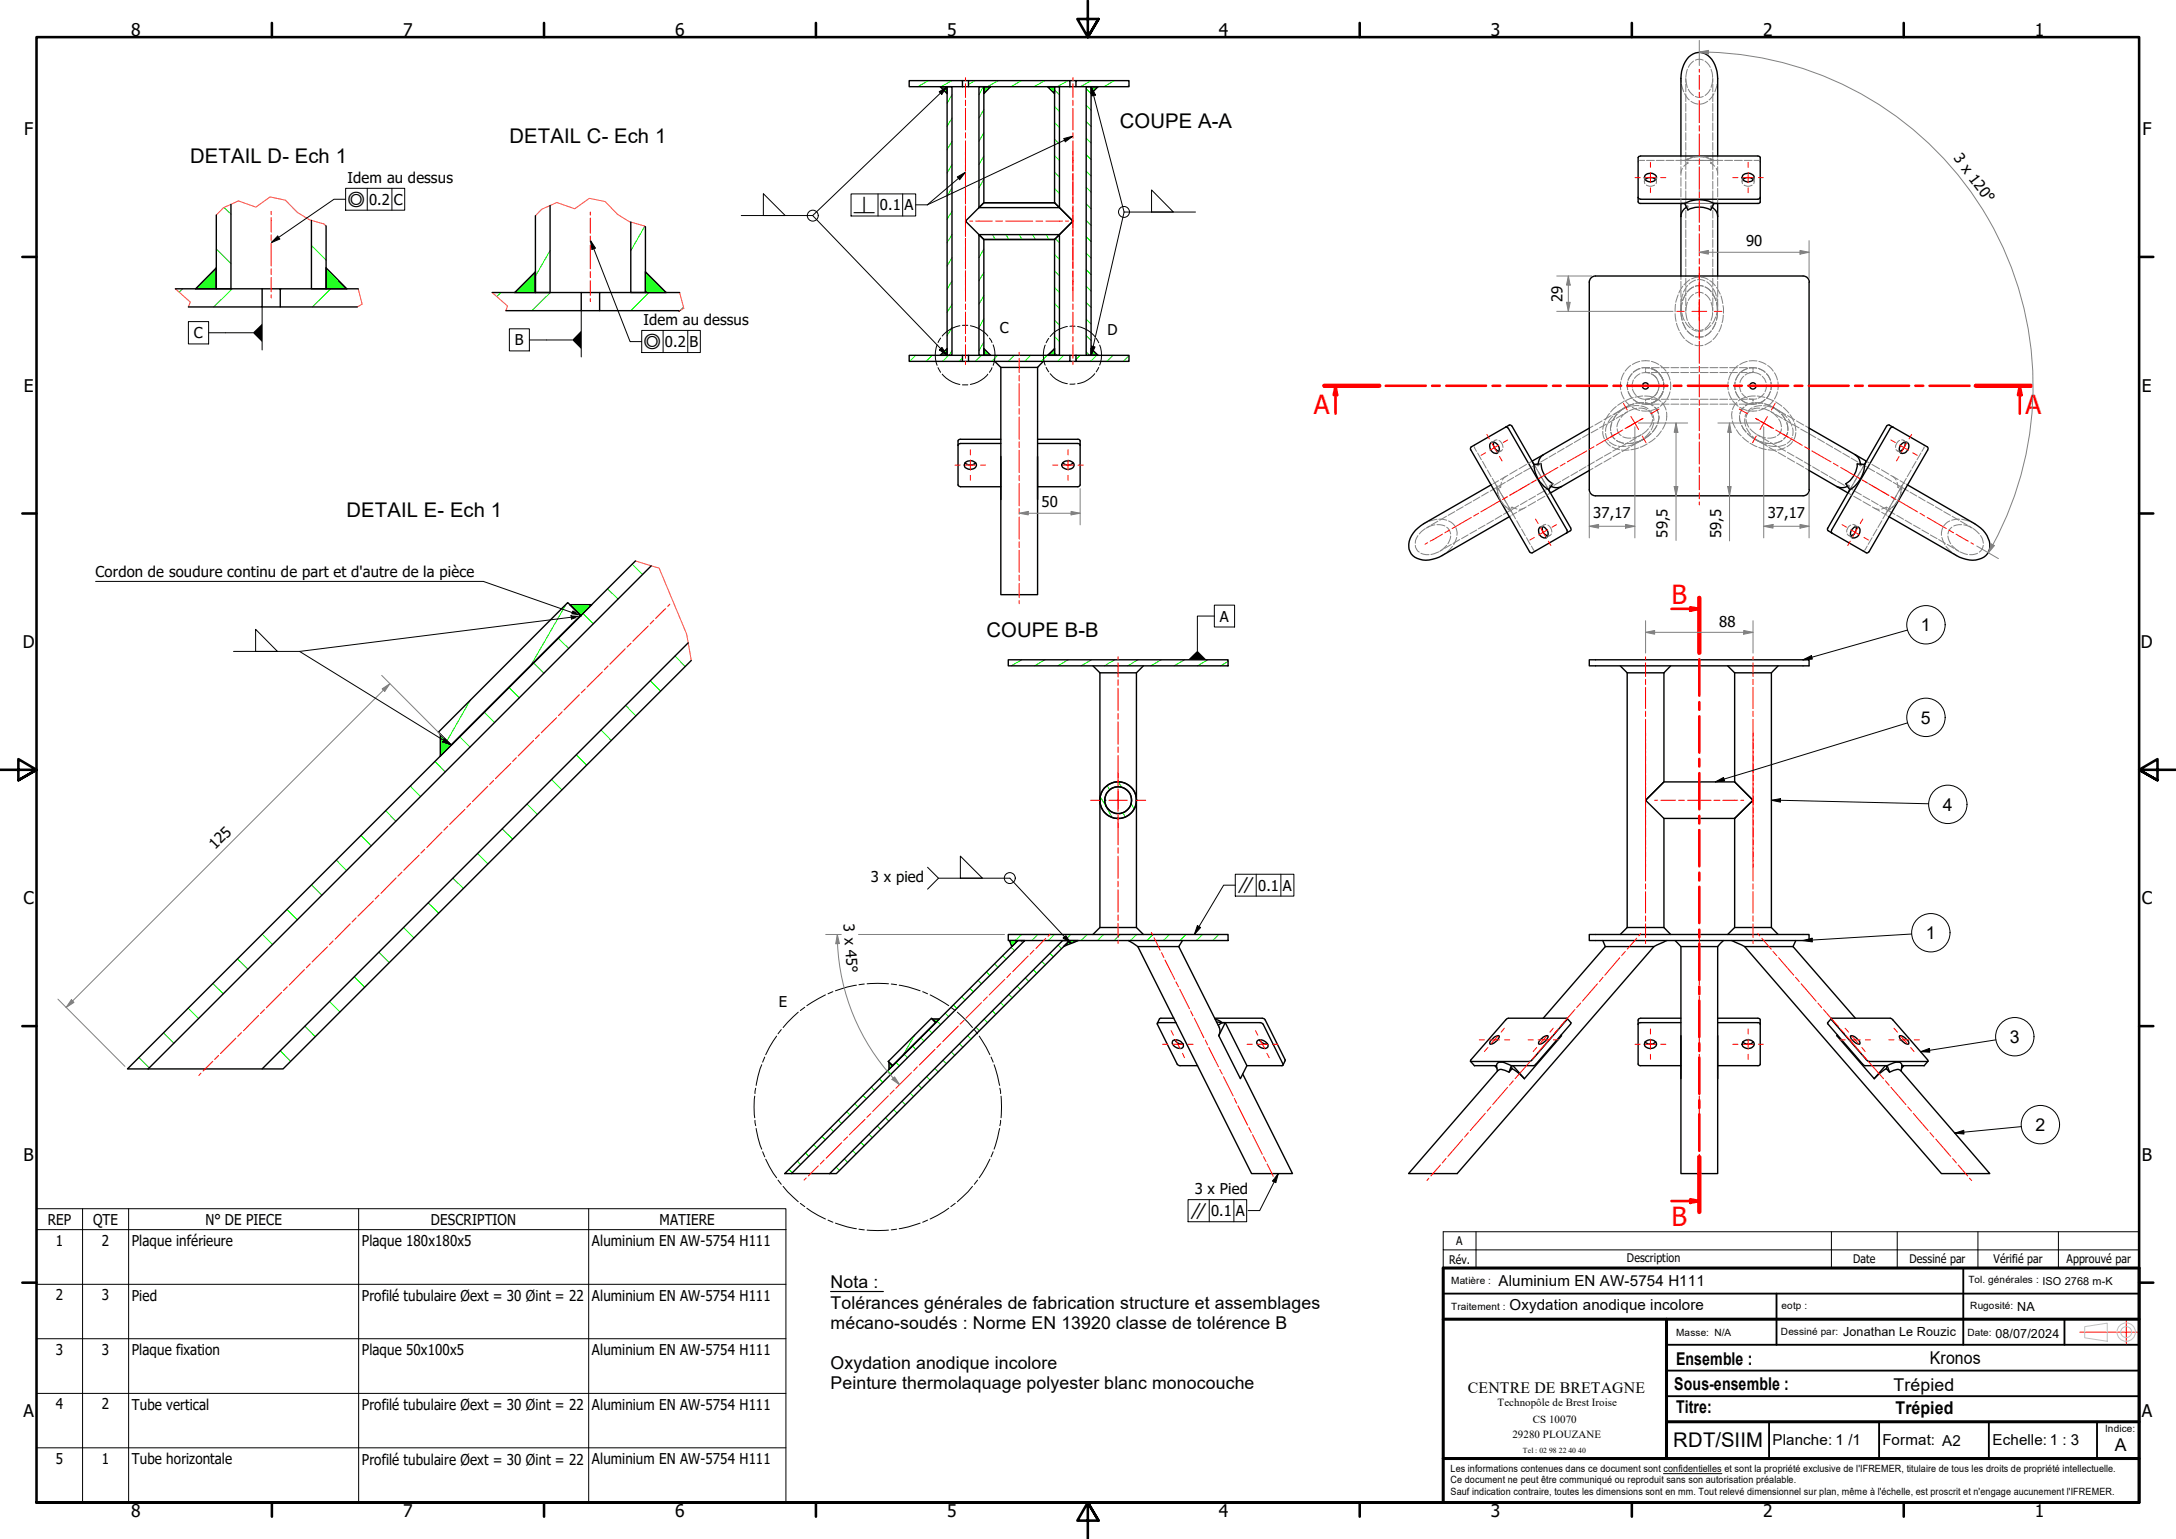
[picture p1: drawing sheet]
<svg xmlns="http://www.w3.org/2000/svg" width="594mm" height="420mm" viewBox="0 0 594 420" stroke-linecap="round" stroke-linejoin="round" font-family="sans-serif">
<defs><g id="words">
<g font-size="7.2" fill="#f00">
<text x="358.7" y="112.9">A</text>
<text x="553" y="112.9">A</text>
<text x="456.3" y="164.8">B</text>
<text x="456.3" y="334.6">B</text>
</g>
<g font-size="5.5">
<text x="305.7" y="35">COUPE A-A</text>
<text x="139.1" y="39">DETAIL C- Ech 1</text>
<text x="51.9" y="44.6">DETAIL D- Ech 1</text>
<text x="94.6" y="141.1">DETAIL E- Ech 1</text>
<text x="269.3" y="174">COUPE B-B</text>
<text x="456.8" y="395.1">RDT/SIIM</text>
</g>
<g font-size="4.8">
<text x="35.8" y="9.8">8</text>
<text x="110" y="9.8">7</text>
<text x="184.3" y="9.8">6</text>
<text x="258.6" y="9.8">5</text>
<text x="332.8" y="9.8">4</text>
<text x="407" y="9.8">3</text>
<text x="481.3" y="9.8">2</text>
<text x="555.6" y="9.8">1</text>
<text x="6.6" y="36.9">F</text>
<text x="584.9" y="36.9">F</text>
<text x="6.5" y="106.9">E</text>
<text x="584.8" y="106.9">E</text>
<text x="524.4" y="172.3">1</text>
<text x="6.2" y="176.9">D</text>
<text x="584.5" y="176.9">D</text>
<text x="524.4" y="197.6">5</text>
<text x="530.4" y="221.3">4</text>
<text x="6.4" y="246.9">C</text>
<text x="584.7" y="246.9">C</text>
<text x="525.8" y="256.4">1</text>
<text x="548.7" y="284.8">3</text>
<text x="555.7" y="308.8">2</text>
<text x="6.4" y="316.9">B</text>
<text x="584.7" y="316.9">B</text>
<text x="226.8" y="351.8">Nota :</text>
<text x="226.8" y="357.3">Tolérances générales de fabrication structure et assemblages</text>
<text x="226.8" y="362.8">mécano-soudés : Norme EN 13920 classe de tolérence B</text>
<text x="226.8" y="373.8">Oxydation anodique incolore</text>
<text x="457.6" y="372.5">Ensemble :</text>
<text x="526.9" y="372.4">Kronos</text>
<text x="226.8" y="379.3">Peinture thermolaquage polyester blanc monocouche</text>
<text x="457.1" y="379.4">Sous-ensemble :</text>
<text x="517" y="379.8">Trépied</text>
<text x="6.4" y="386.9">A</text>
<text x="457.6" y="385.8">Titre:</text>
<text x="517.5" y="386">Trépied</text>
<text x="584.7" y="386.9">A</text>
<text x="577.4" y="396.2">A</text>
<text x="35.8" y="414.1">8</text>
<text x="110" y="414.1">7</text>
<text x="184.3" y="414.1">6</text>
<text x="258.6" y="414.1">5</text>
<text x="332.8" y="414.1">4</text>
<text x="407" y="414.1">3</text>
<text x="481.3" y="414.1">2</text>
<text x="555.6" y="414.1">1</text>
</g>
<text font-size="4.3" x="400.7" y="380.3">CENTRE DE BRETAGNE</text>
<g font-size="4.1">
<text x="533.2" y="43.2" transform="rotate(53 533.2 43.2)">3 x 120°</text>
<text x="94.9" y="49.9">Idem au dessus</text>
<text x="100.8" y="55.9">0.2</text>
<text x="107.5" y="55.9">C</text>
<text x="240.2" y="57.4">0.1</text>
<text x="247" y="57.4">A</text>
<text x="476.7" y="67.3">90</text>
<text x="426.6" y="82.4" transform="rotate(-90 426.6 82.4)">29</text>
<text x="175.6" y="88.8">Idem au dessus</text>
<text x="53" y="92.4">C</text>
<text x="140.6" y="94.3">B</text>
<text x="181.5" y="94.7">0.2</text>
<text x="188.3" y="94.7">B</text>
<text x="273" y="90.8">C</text>
<text x="302.3" y="91.4">D</text>
<text x="284.4" y="138.5">50</text>
<text x="435" y="141.4">37,17</text>
<text x="482.6" y="141.4">37,17</text>
<text x="455.3" y="146.8" transform="rotate(-90 455.3 146.8)">59,5</text>
<text x="469.9" y="146.9" transform="rotate(-90 469.9 146.9)">59,5</text>
<text x="26.1" y="157.5">Cordon de soudure continu de part et d'autre de la pièce</text>
<text x="333.1" y="169.7">A</text>
<text x="469.4" y="171">88</text>
<text x="58.7" y="232.1" transform="rotate(-45 58.7 232.1)">125</text>
<text x="237.7" y="240.9">3 x pied</text>
<text x="343.5" y="243.2">0.1</text>
<text x="350.2" y="243.2">A</text>
<text x="230.3" y="252.4" transform="rotate(86 230.3 252.4)">3 x 45°</text>
<text x="212.6" y="274.8">E</text>
<text x="326.2" y="326">3 x Pied</text>
<text x="13.1" y="334.4">REP</text>
<text x="25.4" y="334.4">QTE</text>
<text x="56.1" y="334.4">N° DE PIECE</text>
<text x="117.7" y="334.4">DESCRIPTION</text>
<text x="180.1" y="334.4">MATIERE</text>
<text x="330.6" y="332">0.1</text>
<text x="337.4" y="332">A</text>
<text x="15.2" y="340.1">1</text>
<text x="27.8" y="340.1">2</text>
<text x="36" y="340.3">Plaque inférieure</text>
<text x="98.8" y="340.2">Plaque 180x180x5</text>
<text x="161.6" y="340.2">Aluminium EN AW-5754 H111</text>
<text x="409.1" y="351.1">Aluminium EN AW-5754 H111</text>
<text x="15.2" y="355">2</text>
<text x="27.8" y="355">3</text>
<text x="36" y="355.1">Pied</text>
<text x="98.8" y="355.2">Profilé tubulaire Øext = 30 Øint = 22</text>
<text x="161.6" y="355.1">Aluminium EN AW-5754 H111</text>
<text x="412.1" y="357.7">Oxydation anodique incolore</text>
<text x="15.2" y="369.9">3</text>
<text x="27.8" y="369.9">3</text>
<text x="36" y="369.9">Plaque fixation</text>
<text x="98.8" y="369.9">Plaque 50x100x5</text>
<text x="161.6" y="369.9">Aluminium EN AW-5754 H111</text>
<text x="15.2" y="384.8">4</text>
<text x="27.8" y="384.8">2</text>
<text x="36" y="384.9">Tube vertical</text>
<text x="98.8" y="385">Profilé tubulaire Øext = 30 Øint = 22</text>
<text x="161.6" y="384.9">Aluminium EN AW-5754 H111</text>
<text x="483.9" y="394.6">Planche: 1 /1</text>
<text x="513.9" y="394.6">Format: A2</text>
<text x="544" y="394.6">Echelle: 1 : 3</text>
<text x="15.2" y="399.6">5</text>
<text x="27.8" y="399.6">1</text>
<text x="36" y="399.7">Tube horizontale</text>
<text x="98.8" y="399.8">Profilé tubulaire Øext = 30 Øint = 22</text>
<text x="161.6" y="399.7">Aluminium EN AW-5754 H111</text>
</g>
<g font-size="3.9">
<text x="94.9" y="56.6">◎</text>
<text x="232.9" y="58.1">⟂</text>
<text x="175.6" y="95.4">◎</text>
<text x="337.8" y="243.9">∥</text>
<text x="324.9" y="332.7">∥</text>
</g>
<g font-size="3.4">
<text x="550.7" y="357.9">NA</text>
<text x="503.2" y="364.8">Jonathan Le Rouzic</text>
<text x="544.8" y="365.3">08/07/2024</text>
</g>
<g font-size="3.2">
<text x="397.6" y="340">A</text>
<text x="395.6" y="345">Rév.</text>
<text x="444.2" y="344.5">Description</text>
<text x="506" y="344.8">Date</text>
<text x="521.3" y="344.7">Dessiné par</text>
<text x="544.3" y="344.7">Vérifié par</text>
<text x="564.2" y="344.7">Approuvé par</text>
</g>
<g font-size="3">
<text x="408.9" y="383.9">Technopôle de Brest Iroise</text>
<text x="418.5" y="388.5">CS 10070</text>
<text x="412.9" y="392.7">29280 PLOUZANE</text>
</g>
<g font-size="2.7">
<text x="396.2" y="350.6">Matière :</text>
<text x="537.4" y="350.4">Tol. générales : ISO 2768 m-K</text>
<text x="396.2" y="357.6">Traitement :</text>
<text x="486.4" y="357.4">eotp :</text>
<text x="537.9" y="357.4">Rugosité:</text>
<text x="457.6" y="364.7">Masse: N/A</text>
<text x="486.2" y="364.6">Dessiné par:</text>
<text x="537.1" y="364.8">Date:</text>
<text x="574.7" y="391">Indice:</text>
<text x="396" y="401.9">Les informations contenues dans ce document sont confidentielles et sont la propriété exclusive de l'IFREMER, titulaire de tous les droits de propriété intellectuelle.</text>
<text x="396" y="405">Ce document ne peut être communiqué ou reproduit sans son autorisation préalable.</text>
<text x="396" y="408.2">Sauf indication contraire, toutes les dimensions sont en mm. Tout relevé dimensionnel sur plan, même à l'échelle, est proscrit et n'engage aucunement l'IFREMER.</text>
</g>
<g font-size="2.1">
<text x="415.8" y="396.7">Tel : 02</text>
<text x="422.9" y="396.7">98</text>
<text x="425.6" y="396.7">22</text>
<text x="428.2" y="396.7">40</text>
<text x="430.8" y="396.7">40</text>
</g>
</g></defs>
<!-- layer: Hachures_IFREMER -->
<g fill="none" stroke="#0f0" stroke-width=".27">
<path d="M259.9 25.9l-1.3 2.3M259.9 32.2l-1.3 2.3M259.9 38.6l-1.3 2.3M268.5 23.7l-1.2 2.2M268.6 29.9l-1.3 2.3M268.6 36.2l-1.3 2.4M287.9 29.1l1.3 1.3M287.9 24.6l1.3 1.3M287.9 38l1.3 1.3M287.9 33.5l1.3 1.3M296.5 37.7l1.4 1.3M296.5 33.2l1.4 1.3"/>
<path d="M296.5 28.7l1.4 1.4M296.5 24.2l1.4 1.4M259.9 44.9l-1.3 2.3M259.9 51.3l-1.3 2.3M259.9 57.6l-1.3 2.3M268.6 42.6l-1.3 2.3M268.6 48.9l-1.3 2.4M268.6 55.3l-.1 .1M287.9 51.5l1.3 1.3M287.9 42.5l1.3 1.4M287.9 47l1.3 1.4M296.5 55.7l1.4 1.3"/>
<path d="M296.5 51.2l1.4 1.3M296.5 46.7l1.4 1.3M296.5 42.2l1.4 1.3M259.9 64l-1.3 2.3M259.9 70.3l-1.3 2.3M259.9 76.7l-1.3 2.3M267.3 64.1h.1M268.6 68l-1.3 2.3M268.6 74.3l-1.3 2.4M271 64.1l.7 1.3M274.6 64.1l.8 1.3M278.3 64.1l.7 1.3"/>
<path d="M281.9 64.1l.8 1.3M285.6 64.1l.8 1.3M287.9 74l1.3 1.3M287.9 78.5l1.3 1.3M287.9 69.4l1.3 1.4M288.1 65.1l1.1 1.2M296.5 78.1l1.4 1.4M296.5 73.6l1.4 1.4M296.5 69.1l1.4 1.4M296.5 64.6l1.4 1.4M296.5 60.2l1.4 1.3M250 97l-1.7 1.7"/>
<path d="M254.5 97l-1.7 1.7M259 97l-1.7 1.7M259.9 83l-1.3 2.3M259.9 89.4l-1.3 2.3M259.9 95.7l-.8 1.3M262.8 97.8l-1 .9M268 97l-1.7 1.7M268.6 80.7l-1.3 2.3M268.6 87l-1.3 2.4M268.6 93.4l-1.3 2.3M272.4 97l-1.6 1.7M276.9 97l-1.6 1.7"/>
<path d="M281.4 97l-1.6 1.7M285.9 97l-1.7 1.7M287.9 96.4l.6 .6M287.9 91.9l1.3 1.4M287.9 87.4l1.3 1.4M287.9 82.9l1.3 1.3M290.4 97l-1.7 1.7M294.9 97l-1.1 1.1M296.5 96.1l1 .9M296.5 91.6l1.4 1.3M296.5 87.1l1.4 1.3M296.5 82.6l1.4 1.3"/>
<path d="M299.4 97l-1.7 1.7M303.8 97l-1.6 1.7M308.2 97.1l-1.5 1.6"/>
</g>
<g fill="#0f0">
<path d="M297.9 95.2l1.9 1.8h-1.9z"/>
<path d="M286 97l1.9-1.8v1.8z"/>
<path d="M268.6 23.7h1.8l-1.8 1.9z"/>
<path d="M256.7 23.7h1.9v1.9z"/>
<path d="M268.6 95.2l1.8 1.8h-1.8z"/>
<path d="M256.7 97l1.9-1.8v1.8z"/>
<path d="M297.9 23.7h1.9l-1.9 1.9z"/>
<path d="M286 23.7h1.9v1.9z"/>
</g>
<g fill="none" stroke="#0f0" stroke-width=".27">
<path d="M300.4 217.5l3.2 5.6M302.3 214.5l.7 1.1M305.4 213.5l.9 1.5M308.8 219.4l.8 1.4M306.6 221.8l.6 1.3M276 258.6l1 1M278.7 256.8l.5 .5M278.9 255.1l-1.7 1.7M283.3 255.1l-1.6 1.7M287.8 255.1l-1.6 1.7M288.9 258l.9 1M292.4 255.1l-1.7 1.7"/>
<path d="M296.9 255.1l-1.8 1.7M301.3 255.1l-1.6 1.7M305.8 255.1l-1.6 1.7M310.3 255.1l-1.7 1.7M314.8 255.1l-1.7 1.7M319.3 255.1l-1.7 1.7M323.8 255.1l-1.7 1.7M328.3 255.1l-1.7 1.7M332.7 255.1l-1.6 1.7M255.4 279.1l-.2 .3M255.8 278.8l1 1M258.1 276.6l.9 .9"/>
<path d="M260.3 274.4l.9 .9M262.6 272.1l.9 .9M264.8 269.9l.9 .9M267 267.6l1 1M268.7 278.2l.9 1M269.3 265.3l1 1M271 276l.8 .9M271.5 263.1l1 1M273.2 273.7l.9 1M273.7 260.9l1 .9M275.4 271.5l1 1M277.7 269.2l.9 1"/>
<path d="M279.9 267l1 .9M282.1 264.8l1 .9M284.4 262.5l1 .9M286.6 260.3l1 .9M235.6 299.1l.9 .9M237.9 296.8l.9 .9M240.1 294.6l.9 .9M242.4 292.3l.9 .9M244.6 290l1 1M246.8 287.8l1 1M248.5 298.4l.9 1M249.1 285.5l.9 1"/>
<path d="M249.7 282.6l-3.2 5.5M250.7 296.2l1 1M251.3 283.3l1 1M253 293.9l.9 1M253.6 281.1l.9 .9M255.2 291.7l1 1M257.4 289.5l1 .9M259.7 287.2l1 .9M261.9 285l1 .9M264.2 282.7l.9 .9M266.4 280.5l1 .9M215.4 319.3l.9 .9"/>
<path d="M217.7 317l.9 .9M219.9 314.7l1 1M222.1 312.5l1 1M224.4 310.2l1 1M226.6 308l1 1M228.3 318.6l.9 1M228.9 305.8l.9 .9M230.5 316.4l1 1M231.1 303.5l1 1M232.8 314.2l.9 .9M233.4 301.3l.9 .9M235 311.9l1 .9"/>
<path d="M237.2 309.7l1 .9M239.5 307.4l.9 .9M241.7 305.2l1 .9M244 302.9l.9 1M246.3 300.7l.9 .9"/>
</g>
<g fill="#0f0">
<path d="M254.4 278.2h2.1l-1 1z"/>
<path d="M242.7 290l1 .9-1 1.1z"/>
<path d="M275.6 256.8h2.3l-1.7 1.6z"/>
<path d="M292 256.8h2.3l-3.9 1.6z"/>
</g>
<g fill="none" stroke="#0f0" stroke-width=".27">
<path d="M253.5 22l-2.9 1.7M259.8 22l-2.9 1.7M266.2 22l-1.8 1M272.5 22l-2.9 1.7M278.9 22l-2.9 1.7M285.2 22l-2.9 1.7M291.6 22l-2.9 1.7M297.9 22l-2.9 1.7M304.3 22l-2.9 1.7M308.2 23.4l-.5 .3M136.8 79.9l-1.2 1M150.2 68.4l-4 7"/>
<path d="M150.2 79.9l-5 4.9M163.7 79.9h.1M176 61.8l-3.8 6.6M177.2 79.9l-5 4.9M186.6 83.9l-.8 .8M279 180.1l-2.9 1.7M285.3 180.1l-2.9 1.7M291.7 180.1l-2.9 1.7M298 180.1l-2.9 1.7M304.4 180.1l-2.9 1.7M310.7 180.1l-2.9 1.7M317.1 180.1l-2.9 1.7"/>
<path d="M323.4 180.1l-2.9 1.7M329.8 180.1l-2.9 1.7M335.3 180.6l-2.1 1.2"/>
</g>
<g fill="#0f0">
<path d="M176.2 74.2l5.7 5.7h-5.7z"/>
<path d="M146.2 74.2v5.7h-5.7z"/>
</g>
<path d="M61.2 56.6l1.9 1.9M49.8 78.8l-.8 .9M59.1 68l4 4M63.4 78.8l-5 5M76.8 78.8l-.3 .3M85 67l4 4M90.3 78.8l-5 5" fill="none" stroke="#0f0" stroke-width=".27"/>
<g fill="#0f0">
<path d="M89 73.1l5.7 5.7h-5.7z"/>
<path d="M59.1 73.1v5.7h-5.7z"/>
</g>
<g fill="none" stroke="#0f0" stroke-width=".27">
<path d="M172.6 154l2.9 2.8M152.4 174.2l2.9 2.8M154.5 165.1l-9.7 16.7M159.1 167.5l2.9 2.8M165.9 160.8l2.8 2.8M184.3 179.1l2.8 2.9M128.5 191.1l-6.5 11.1M132.2 194.4l2.9 2.9M138.9 187.7l2.9 2.8M145.7 181l2.8 2.8M164.1 199.3l2.8 2.9M170.8 192.6l2.8 2.8"/>
<path d="M177.5 185.8l2.8 2.9M112 214.6l2.8 2.9M118.7 207.9l2.8 2.8M125.5 201.1l2.8 2.9M143.9 219.6l2.8 2.8M150.6 212.8l2.8 2.8M157.4 206.1l2.7 2.8M91.8 234.8l2.8 2.9M98.6 228.1l2.7 2.8M105.3 221.3l2.8 2.9M123.6 239.8l2.9 2.7M130.4 233l2.8 2.8"/>
<path d="M137.1 226.3l2.9 2.8M71.6 255.1l2.8 2.8M78.4 248.3l2.8 2.8M85.1 241.6l2.8 2.8M103.4 259.9l2.9 2.9M110.2 253.2l2.8 2.9M116.9 246.5l2.9 2.8M51.4 275.3l2.8 2.7M58.1 268.5l2.9 2.8M64.8 261.8l2.9 2.8M90 273.4l2.8 2.9M96.7 266.7l2.9 2.8"/>
<path d="M37.9 288.7l2.9 2.9M44.6 282l2.9 2.8M76.5 286.9l2.8 2.8M83.2 280.1l2.8 2.9"/>
</g>
<g fill="#0f0">
<path d="M155.6 165.1h5.9l-2.9 3z"/>
<path d="M120.2 200.4l3 3-3 3z"/>
</g>
<g fill="none" stroke="#808080" stroke-width=".27">
<path d="M460.7 18.9l-.5 2.2M462.3 16.7l-1 1-.4 .7M462.9 16.4a2.42 2.42 0 0 1 2.1 0M465.5 16.7l1 1 .4 .7M467.2 18.9l.4 2.2M458.9 21.4l.1 1.1M459 23l.7 2.1M459.9 25.6l1.3 1.7M460.2 21.6l.5 2.3M460.2 21.4v1.1M460.2 23v2.1M460.2 25.6v2.1"/>
<path d="M460.2 28.2v2.2M460.2 30.9v2.2M460.2 33.6v2.1M460.2 36.2v2.1M460.2 38.9v2.1M460.9 24.4l.4 .7 1 1M461.6 27.7l1.3 .6 .8 .1M462.9 26.3a2.42 2.42 0 0 0 2.1 0M466.2 27.7l-1.3 .6-.7 .1M466.9 24.4l-.4 .7-1 1M467.6 21.6l-.4 2.3M467.6 21.4v1.1"/>
<path d="M467.6 23v2.1M467.6 25.6v2.1M467.6 28.2v2.2M467.6 30.9v2.2M467.6 33.6v2.1M467.6 36.2v2.1M467.6 38.9v2.1M467.9 25.6l-1.3 1.7M468.8 23l-.6 2.1M468.9 21.4v1.1M447.4 44l-.2 .2M447.6 43.8h1.4"/>
<path d="M448.9 48.5v.4M448.9 49.3v.3M449.1 49.1l-.2 .3 .2 .7M449.5 50.5l.8 .3 1.4-.3M449.5 43.8h2.2M452.1 49.1l.1 .6-.1 .4M452.2 43.8h2.1M452.2 48.5v.4M452.2 49.3v.3M454.9 43.8h2.1M457.5 43.8h10.4M458.9 42.6v.4"/>
<path d="M458.9 43.3v1.6M458.9 45.5v2.4M458.9 48.5v2.3M458.9 51.4v2.4M458.9 54.4v1.1M459.3 46l-.4 1.3M459.9 43.8l.3 .2M460.2 55.8l-.3-.3h8l-.3 .3M460.2 43.7l-.3 .1M460.2 41.5v2.2M460.2 44.2v2.1M460.2 46.8v2.1"/>
<path d="M460.2 49.5v2.1M460.2 52.1v2.2M460.2 54.8v2.1M460.2 57.4v2.1M460.5 44.3l.3 .3M460.5 56l.3 .3M460.6 56.5l-.2 .1M460.8 44.6l-1.1 .8M460.8 56.3l-.1 .1M460.8 43.5l-.3 .1M460.8 43.5v.4M460.8 44.2v.4"/>
<path d="M460.8 56.3v.4M460.8 57v.3M460.9 43.3l-1 .5M462 43l-1.2 .5M462.6 42.9h2.6M463.6 42.8l-2.1 .3M463.9 43.8v1.1M463.9 45.5v2.4M463.9 48.5v2.3M463.9 51.4v2.4M463.9 54.4v1.1M464.2 42.8l2.2 .3"/>
<path d="M465.8 43l1.2 .5M466.9 43.3l1 .5M467 44.6l1.1 .8M467 44.2v.4M467 56.3v.4M467 57v.3M467.3 56.5l.1 .1M467.4 56l-.4 .3 .2 .1M467.4 43.6l-.4-.1v.4M467.4 44.3l-.4 .3M467.6 41.5v2.2l.3 .1M467.6 44.2v2.1"/>
<path d="M467.6 46.8v2.1M467.6 49.5v2.1M467.6 52.1v2.2M467.6 54.8v2.1M467.6 57.4v2.1M468.6 46l.3 1.3M468.9 42.6v.4M468.9 43.3v1.6M468.9 45.5v2.4M468.9 48.5v2.3M468.9 51.4v2.4M468.9 54.4v1.1"/>
<path d="M470.3 43.8h-2.4l-.3 .2M470.9 43.8h2.1M473.5 43.8h2.2M475.6 48.5v.4M475.6 49.3v.3M475.8 49.1l-.2 .3 .1 .7M476.2 50.5l.8 .3 1.3-.3M476.2 43.8h2.1M478.7 49.1l.2 .6-.1 .4M478.9 43.8h1.3M478.9 48.5v.4M478.9 49.3v.3"/>
<path d="M480.4 44l.2 .2M458.9 75.4v.9M458.9 76.8v1.9M458.9 79.2v1.9M459.4 78.1l-1.1 1.9M460.2 60.1v2.1M460.2 62.7v2.2M460.2 65.4v2.1M460.2 68.1v2M460.2 70.7v2.1M460.2 73.3v2.2M460.2 76v2.1"/>
<path d="M460.2 78.7v2.1M460.8 78l-1.2 1.7M461.3 76.4l-1.6 1.4M462.3 78.3l-1.7 1.4M462.9 78.1l1-.1 1.1 .1M462.9 76.5l-1.8 1.1M463.4 76.4l.7-.1 1.4 .4M463.9 75.7l-2.1 .4M464.4 75.7l1.9 .6M465.5 78.3l1 .7 .7 .7M466 76.9l1.4 1.5M466.8 76.6l1.5 1.4"/>
<path d="M467.6 60.1v2.1M467.6 62.7v2.2M467.6 65.4v2.1M467.6 68.1v2M467.6 70.7v2.1M467.6 73.3v2.2M467.6 76v2.1M467.6 78.7v2.1M467.7 78.8l.9 2M468.6 78.5l1 1.8M468.9 75.4v.9M468.9 76.8v1.9"/>
<path d="M468.9 79.2v1.9M445.2 99.8l-1.5 1.5M447.7 98.7l-2.1 .8M448.2 98.5h2.1M450.8 98.7l2.1 .8M453.3 99.8l1.6 1.5M457.3 85.6l.3 2.1M457.5 83l-.2 2.1M457.7 88.2l.8 2.1M458.2 80.5l-.7 2M458.7 90.7l1.2 1.7M458.9 85.3l.3 2.1"/>
<path d="M458.9 81.6v2.3M458.9 84.1v.9M459 82.8v2.1M459.2 85.4l.7 2.1M459.2 82.6l-.3 2.2M459.4 88l.9 1.9M459.5 80.2l-.5 2.1M460.1 87.9l1.4 1.6M460.2 85.3l.5 2.2M460.2 92.8l2 1.2M460.2 81.3v2.1M460.2 83.9v1.1"/>
<path d="M460.3 80.1l-.9 2M460.6 90.3l1.7 1.4M460.7 82.5l-.5 2.3M460.9 88l.4 .7 1 1M461.9 89.8l1.3 .6M462.3 80.4l-1 .9-.4 .7M462.7 94.2l1.2 .2 1-.1M462.9 91.9h2.1M462.9 80.1a2.42 2.42 0 0 1 2.1 0M462.9 90a2.42 2.42 0 0 0 2.1 0M464.9 90.3l-1.4 .2M465.5 80.4l1 .9 .4 .7"/>
<path d="M466.9 88l-.4 .7-1 1M467.1 88.8l-1.6 1.3M467.2 90.3l-1.7 1.4M467.2 82.5l.4 2.3M467.3 93.1l-1.8 1M467.5 80.1l.9 2M467.6 85.3l-.4 2.2M467.6 81.3v2.1M467.6 83.9v1.1M468.4 86.5l-1 1.9M468.4 88l-.9 1.9M468.6 82.6l.3 2.2"/>
<path d="M468.7 81.3l.2 2.1M468.9 85.3l-.3 2.1M468.9 83.9l-.3 2.1M468.9 81.6v2.3M468.9 84.1v.9M469 91l-1.3 1.7M469.8 80.8l.5 2M470 88.6l-.7 2M470.4 83.4l.1 2.1M470.5 86l-.3 2.1M474.5 99.8l-1.5 1.5M477 98.7l-2 .8"/>
<path d="M477.5 98.5h2.2M480.2 98.7l2 .8M482.6 99.8l1.5 1.5M431.6 119.7l-1.8 1.1M433.9 118.4l-1.8 1.1M434.9 116.3l-1 .6M436.2 117.1l-1.8 1.1M437.4 114.9l-2 1.2M437.6 117.8l.4 2M438.1 115.2l-.5 2M438.3 118.3l.4 1.4 .4 .5M438.5 115.8l-1.8 1"/>
<path d="M438.8 115.7l-.4 1.2-.1 .9M439.4 112.9l-1.1 1.8M439.8 118l.4 1 .7 .9M439.9 113.5l-2 1.1M440.1 115.4l-.4 1.6v.5M440.4 113.6l-1.4 1.7M440.8 114.5l-1.8 1M441.3 111l-1.6 1.5M441.5 113.1l-1.3 1.8M441.5 117.1a2.49 2.49 0 0 0 1.1 1.8M442.2 114.4l-.6 1.3-.1 .8M442.3 112.1l-1.9 1.1"/>
<path d="M442.5 104.2v2.2M442.6 107l.8 1.9M443 119.2l1.4 .4h.9M443.1 113.1l-1.8 1.1M443.4 111.4l.4-.2-1 .5M443.4 101.8l-.8 1.9M443.4 109.5l-1.8 1.2M443.6 111.4l-1.8 1.3M443.7 109.4l1.5 1.5M444.2 112.5l-1 .8-.6 .7M444.4 104.3v2.1M444.5 106.9l1.1 1.8"/>
<path d="M444.5 112.3l-1 .6M444.9 111a11.3 11.3 0 0 0-4.2 2.2M445.6 102l-1.1 1.8M445.6 111.2l2.1 .9M445.7 106.2l.4 1 .6 .8M445.9 109.1l1.8 1M445.9 108.6l-2 .7M446 103.7l-.4 1.5v.5M446.1 110.2l-2 .8M446.8 119.5l-1.9 1.1M446.8 111.5l-2 .7M447.1 108.3l.4 .3 1.5 .4"/>
<path d="M447.4 111.4l2.2 .4M447.5 110.8h-2.1M447.7 102l-1.5 1.3M447.7 100.6l-1.8 1M447.9 118.8l-2.1 .7M448 110.8l.9 .2 1.1 .6M448.1 118.7l-.9 .5M448.2 112.1h2.1M448.2 110.2l1.1 .1M448.5 108.1l-2.1 .3M448.6 120l-2.1 .8M448.7 119.7l-1.8 1.2"/>
<path d="M448.8 110l-2.2 .1M449 108.1l2.1 .3M449.3 101.7l-1.1 .1M449.3 101.7l1 .1M449.3 100.4h1h-2.1M449.3 110.3l1-.1zM449.3 101.7l1.1 .1M449.3 100.4v.4M449.3 101.3v.4M449.3 109v.5M449.3 109.9v.4M449.3 101.7h1"/>
<path d="M449.3 109h1M449.3 100.4h1M449.3 110.3h1M449.3 110l1 .2 1 .6M450 112.1a2.87 2.87 0 0 1 1.2 1.9M450.1 117.1l-1.7 1.4M450.3 112l.9 1.1M450.4 108.8l-1.1 .2M450.5 117.8l-1.4 1.6M450.7 102l1.6 1.3M450.8 118.3l-1.7 1.4M450.8 110.1l1.8-1-.7 .5z"/>
<path d="M450.8 101.7h2.2M450.8 109h2.2M450.8 100.4h2.2M450.8 110.3h2.2M450.9 102.1a2.92 2.92 0 0 1 1.6 1.6M451.2 114.5l-.2 .8-.6 1.3M451.4 113.5l.1 1.4M451.4 108.3l-1.1 .6-.8 .1M451.5 115.4l-.7 2M451.6 108.6l1.9 1M451.7 111.2l.7 .8 .4 1M451.9 119.6l-1.7 1.3"/>
<path d="M452.4 116.2l-1.3 1.8M452.5 107l-.6 .9-1 .7M452.6 103.7l.3 1.5v.5M452.6 101.6l-.7-.5-1.1-.5 1.8 1M452.8 104.2l.1 1.1-.1 1.2M452.8 106.2l-.4 1-.6 .8M452.9 113.5v.5l-.3 1.7M452.9 111.2l-2.1 .9M452.9 102l1.1 1.8zM453.5 101.7h2.2M453.5 109h2.2M453.5 100.4h2.2"/>
<path d="M453.5 110.3h2.2M453.6 117.6l-1.4 1.6M453.8 110l1.1 1.9M454 106.9l-1.1 1.8zM454.2 104.3v2.1zM454.8 115.3l-.9 1.9M454.9 109.4l-1.6 1.5M455 112.5l-.1 2.3M455.1 101.8l.8 1.9M455.9 107l-.8 1.9M456.1 104.2v2.2M456.2 101.7h2.1"/>
<path d="M456.2 109h2.1M456.2 100.4h2.1M456.2 110.3h2.1M458.9 101.7h2.1M458.9 109h2.1M458.9 100.4h2.1M458.9 110.3h2.1M461.5 101.7h2.2M461.5 109h2.2M461.5 100.4h2.2M461.5 110.3h2.2M464.2 101.7h2.1"/>
<path d="M464.2 109h2.1M464.2 100.4h2.1M464.2 110.3h2.1M466.9 101.7h2.1M466.9 109h2.1M466.9 100.4h2.1M466.9 110.3h2.1M469.5 101.7h2.2M469.5 109h2.2M469.5 100.4h2.2M469.5 110.3h2.2M471.8 104.2v2.2"/>
<path d="M471.9 107l.9 1.9M472.2 101.7h2.1M472.2 109h2.1M472.2 100.4h2.1M472.2 110.3h2.1M472.8 101.8l-.9 1.9M472.9 112.3v2.1M472.9 114.9l.9 2M473 109.4l1.5 1.5M473.7 104.3v2.1M473.8 106.9l1.1 1.8M474 117.3l1.4 1.7"/>
<path d="M474.2 109.9l-.8 .9-.4 1M474.9 102l-1.1 1.8M474.9 101.7h2.1M474.9 109h2.1M474.9 100.4h2.1M474.9 110.3h2.1M474.9 113.5l.1 1.2 .3 1M475 104.9l-.1 .6 .4 1.5M475 111.2l2 .9M475.2 109.1l1.9 1M475.5 116.2l1.2 1.8M475.6 107.4l1.5 1.3"/>
<path d="M475.7 119.4l1.7 1.3M476.1 102.7l-.7 .8-.4 .9M476.1 111.2l-.7 .8-.4 1M476.4 114.3v1.2l.2 .9M476.6 108.4l-2 1.1M476.7 114.5l.1 .8 .7 1.3M476.8 116.9l1.2 1.7M477 112.5l-.6 1.3M477.1 118.3l1.7 1.4M477.1 100.6l-1.9 1M477.5 112.1h2.2M477.5 109h1.1"/>
<path d="M477.5 100.4h1.1M477.6 108.9l1 .1M477.6 110.2h2M477.8 112.1a2.49 2.49 0 0 0-1.1 1.9M477.8 117.1l1.7 1.4M478.3 101.7l-1.4 .4-.5 .3M478.3 111.4l-1 .8M478.3 119l1.7 1.4M478.5 110l-.9 .2-1.1 .6M478.6 100.4l1 .1M478.6 100.4l-1 .1M478.6 100.4v.4"/>
<path d="M478.6 101.3v.4h-1.1M478.6 109v.5M478.6 109.9v.4h-1.1M478.9 101.7l.7 .1 1.2 .6M479.1 110l2.2 .1M479.2 108.1l-2.1 .2M479.3 120l2 .8M479.6 108.9l-1 .1M479.7 118.7l.9 .5M479.7 108.1l2.1 .4M479.9 118.8l2.1 .7M480.1 100.6l1.8 1"/>
<path d="M480.4 111.4l-2.1 .4M480.9 110.7l-2 .4M481 111.5l2.1 .7M481.1 119.5l1.8 1.1M481.1 102.7l.7 .8 .4 .9M481.5 110.8l2.1 .4M481.6 107.4l-1.5 1.3M481.8 110.2l2 .8M481.9 109.1l-1.8 1M482.2 111.2l-2 .9M482.2 104.9l.1 .6-.4 1.5M482.3 102l1.1 1.8"/>
<path d="M482.3 108.6l2 .9M483.4 106.9l-1.1 1.8M483.4 112.3l.9 .6M483.5 104.3v2.1M483.6 112.5l1.7 1.5M484 111.4l1.9 .9M484.1 109.4l-1.5 1.5M484.3 111.4l1.7 1.3M484.4 101.8l.9 1.9M484.5 111.4l-.4-.2 .9 .5M484.8 109.7l1.7 1.2M484.8 113.1l1.8 1.1"/>
<path d="M484.8 119.2l-1.4 .4h-.8M484.9 111.7l.6 .3M485.3 107l-.9 1.9M485.4 104.2v2.2M485.5 112.1l2 1.1M485.6 114.4l.4 .7 .3 1.4M486.3 113.1l1.3 1.8M486.3 117.1a2.49 2.49 0 0 1-1 1.8M486.3 112.6l1.6 1.4M486.9 111.2l1.5 1.6M487 114.5l1.9 1M487.8 115.4l.3 2.1"/>
<path d="M488 113.5l2 1.1M488.1 118l-.4 1-.7 .9M488.3 114.4l.9 1.9M488.7 113.2l1 1.8M489.3 119.4l-.4 .7-1 .9M489.3 115.8l1.9 1M489.4 116.8v2.1M489.9 115.5l.4 2.1M490.3 118.1l-.1 .9-.6 1.1M490.5 114.9l1.9 1.2M491.6 117.1l1.9 1.1M493 116.3l.9 .6"/>
<path d="M493.9 118.4l1.8 1.1M496.3 119.7l1.8 1.1M397.2 139.7l-1.8 1M399.5 138.3l-1.9 1.1M401.8 137l-1.9 1M402.5 122l.6 1.2M402.7 121.5l-.2 .2M403.4 123.7l1 1.8M404.1 135.7l-1.9 1.1M404.7 126l1.1 1.8M406.1 128.3l1 1.9M406.3 134.3l-1.8 1.1"/>
<path d="M407.4 132.2l-.3 .2M407.4 130.6l1 1.8M407.5 120.6l-.3 .2M408.1 131.8l-.4 .2M408.1 131.8l.1 .3M408.2 120.2l-.3 .2M408.4 132.4l.5 .4M408.6 132.6l.1 1.2M408.6 132.6l.8 1.4M408.6 132.6l.1 .3M408.7 120.1l-.5 .1-.4 .5M408.7 133l-1.9 1.1"/>
<path d="M408.7 133.3l.1 .2 .3-.1M408.7 132.9l3.7 6.5M408.8 134.3l.8 2.1M408.8 133.5l.2 1.4M409.1 131.2l-1 .6M409.2 135.4l1.3 2.3M409.2 123.5l-.4 .2M409.3 120.2l.8 1.1 .2 .9M409.3 132.9l.4 .1M409.7 133l-.3 .2M409.9 131.7l-.2 1.3M409.9 136.9l1.4 1.7"/>
<path d="M409.9 123.1l-.4 .2M410.1 135.2l1 1.9M410.2 122.7l-.3 .3-.6 .2M410.9 138.2l1.1 .8M411 131.7l-1.9 1.1M411.2 130l-1 1M411.6 135.6l-1 .5M411.7 139l.9 .6M411.7 129.8l-2.1 1.1M411.8 138.2l.8 1.4M412 139l.2 .2M412.2 138.8l-.2 .2"/>
<path d="M412.3 139.4l-1.8 1M412.4 139.4l.2 .2M412.6 139.6l.1 .3M412.7 139.2l-.1 .4M412.7 139.8l1.1 1.8M412.8 138.5l1.3 .5M412.8 138.5l-.1 .4M412.8 138.5l-.2 .1M413.3 130.3l-1.9 1.1M414.1 139.9l-1 .5M414.1 134.1l-2 1.1M414.2 128.2l-2 1.3"/>
<path d="M414.6 138l-1.8 1.1M415.5 129l-1.8 1.1M416.2 138.7l-1.4 .3M416.7 138.4l-2.1 1.2M416.7 132.6l-2 1.2M416.8 126.8l-2.1 1.2M416.9 136.7l-1.8 1.1M417.8 127.7l-1.8 1.1M418.3 125.9l-1 .6M418.8 126.8l.6 .9M418.8 126.8l1.9 3.2M418.8 126.8l.4 .1"/>
<path d="M419.2 135.4l-1.8 1M419.2 136.9l-2 1.2M419.3 131.1l-2.1 1.2M419.9 127v.2l-.4-.2M419.9 126.7v.2M420 128.8l.8 1.4M420.1 126.4l-1.8 1M420.2 127l-.3 .2M420.8 126.7l-.3 .1M420.8 130.2l.8 1.4M420.8 130.2l-1 .7M420.9 130.5l1.9 3.2"/>
<path d="M421.5 134.1l-1.8 1M421.8 135.5l-2.1 1.1M422.3 132.8l.5 .9M422.5 125.1l-1.9 1.1M422.9 133.3l-.1 .4M423 132.6v.3M423 132.6h.2M423.3 132.7l.1 .1M423.3 134.6l-1 .6M423.4 132.4l-.4 .2M423.8 132.8l-1.8 1M423.9 132.1l-.3 .1"/>
<path d="M424.8 123.7l-1.9 1.1M426.1 131.4l-1.9 1.1M427 122.4l-1.8 1.1M428.4 130.1l-1.9 1.1M429.3 121.1l-1.8 1.1M430.7 128.8l-1.8 1M433 127.4l-1.8 1.1M434.9 127.9l-1 .5M435.3 126.1l-1.8 1.1M437.4 126.4l-2 1.2M437.6 124.8l-1.9 1M438.3 120.2l1.4 1.6"/>
<path d="M439.4 120.6l.7 .5 1.2 .5M439.9 123.5l-1.9 1M439.9 125l-2 1.2M440.1 122l2.1 .8M441.3 120.2l2 .8M441.8 121.8h2.1M442.2 122.2l-1.9 1M442.3 123.5l-1.9 1.2M442.7 122.9h2.1M444.5 120.8l-1.8 1.1M444.8 122.2l-2 1.1M446 120.9l-2.1 .2"/>
<path d="M446.5 121.1l-2.1 .7M447.3 120.7l-2 1.1M447.4 122.3l-2.1 .5M447.9 120.4l-.5 .2M448.4 120.1l.4-.2-1 .5M449.7 121.2l-1.9 .9M477.8 121l1.9 1M479.5 120.1l-.5-.2 1 .5M479.9 120.4l2.4 1.1M480.2 122.2l2 .5M480.5 120.7l2 1.1M481.8 120.9l2.2 .2"/>
<path d="M482.7 122.8l2.1 .1M482.9 121.6l2 .3M483 122.2l2 1.1M483.4 120.8l1.8 1.1M485.5 123.5l2 1.2M485.6 122.2l1.9 1M486.5 120.2l-2 .8M487.4 122.2l-2.1 .7M487.5 121.3l-2 .6M488 123.5l1.8 1M488 125l2 1.2M489.4 120.6l-1.5 1.4"/>
<path d="M490.3 124.8l1.8 1M490.5 126.4l1.9 1.2M492.6 126.1l1.8 1.1M493 127.9l.9 .5M494.9 127.4l1.8 1.1M497.1 128.8l1.9 1M498.5 121.1l1.9 1.1M499.4 130.1l1.9 1.1M500.8 122.4l1.9 1.1M501.7 131.4l1.9 1.1M503.1 123.7l1.9 1.1M503.9 132.1l.4 .1"/>
<path d="M504.1 132.8l1.8 1M504.5 132.4l.3 .2M504.6 132.7l-.2 .1M504.6 134.6l1 .6M504.8 132.6l.1 .3M504.8 132.6h-.1M505 133.3v.4M505.4 125.1l1.8 1.1M505.6 132.8l-.6 .9M506.1 135.5l2 1.1M506.3 134.1l1.9 1M506.9 130.5l-1.9 3.2"/>
<path d="M507 130.2l1.1 .7M507 126.7l.4 .1M507.6 127l.3 .2M507.7 126.4l1.8 1M507.9 128.8l-1.7 2.8M507.9 126.7v.2M507.9 127v.2M508.3 127l-.4 .2M508.6 131.1l2 1.2M508.6 135.4l1.9 1M508.6 136.9l2.1 1.2M509.1 126.8l-1.9 3.2"/>
<path d="M509.1 126.8l-.6 .9M509.1 126.8l-.4 .1M509.5 125.9l1 .6M510 127.7l1.8 1.1M510.9 136.7l1.9 1.1M511 126.8l2.1 1.2M511.1 132.6l2 1.2M511.2 138.4l2 1.2M511.7 138.7l1.3 .3M512.3 129l1.9 1.1M513.2 138l1.8 1.1M513.7 128.2l2 1.3"/>
<path d="M513.7 134.1l2 1.1M513.7 139.9l1 .5M514.6 130.3l1.8 1.1M515 138.5l-1.3 .5M515 138.5l.1 .4M515 138.5l.3 .1M515.1 139.8l-1.1 1.8M515.2 139.2l-.1 .7M515.4 139.4l-.2 .2M515.5 139.4l1.8 1M515.6 138.8l.3 .2-.2 .2M516.1 138.2l-.9 1.4"/>
<path d="M516.1 139l-.9 .6M516.2 129.8l2 1.1M516.3 135.6l1 .5M516.7 130l1 1M516.9 138.2l-1 .8M516.9 131.7l1.8 1.1M517.3 136.1l-1.9 3.3M517.7 122.7l.3 .3 .6 .2M517.8 135.2l-1.1 1.9M517.9 131.7l.3 1.3M518 136.9l-1.4 1.7M518 123.1l.4 .2"/>
<path d="M518.2 133l.2 .2M518.5 132.9l-.3 .1M518.6 120.2l-.7 .7-.4 1.3M518.7 135.4l-1.4 2.3M518.7 123.5l.3 .2M518.7 131.2l1 .6M518.7 133.4l.3 .1M519 133.5l-.1 1.4M519 134.3l-.8 2.1M519.1 132.9l-1.8 3.2M519.1 133.3l-.1 .2M519.2 120.1l.4 .1 .5 .5"/>
<path d="M519.2 133l1.8 1.1M519.2 132.6v1.2M519.2 132.6l-.3 .2M519.2 132.6l-.7 1.4M519.2 132.6v.3M519.4 132.4l-.2 .2M519.6 120.2l.4 .2M519.7 131.8l.4 .2M519.7 131.8l-.1 .3M520.3 120.6l.4 .2M520.4 132.2l.4 .2M520.4 130.6l-1 1.8"/>
<path d="M521.5 134.3l1.8 1.1M521.8 128.3l-1.1 1.9M523.1 126l-1.1 1.8M523.8 135.7l1.8 1.1M524.4 123.7l-1 1.8M525.2 121.5l.1 .2M525.3 122l-.6 1.2M526.1 137l1.8 1M528.4 138.3l1.8 1.1M530.7 139.7l1.8 1M386.4 148.9a2.49 2.49 0 0 0 1.1 1.8M387.1 146.2v.1a2.89 2.89 0 0 0-.7 2"/>
<path d="M387.9 151l1.4 .4h.8M389.1 144.3l-1.6 1.5M389.7 142.5l-1 .5M390.3 143.6l-.9 .6M391.7 143.3l-2.1 .8M392.3 141.8l-2.1 .5M392.3 143.2l2.2 .4M392.6 142.3l-1.9 1.1M392.8 141.8l2.2 .2M392.8 150.7l-2.1 .7M394 150l-.9 .5M394.6 151l-.9 .7"/>
<path d="M394.9 140.9l-1.8 1.1M395 143.9l.7 .9 .3 1M395 148.9l-1.7 1.4M395.5 142.2l.6 .3 1.1 1.1M396 146.3l-.1 .8-.6 1.3M396.2 148.6l-1.8 1.1M396.6 149.1l-1.6 1.6M397.4 144.1l.4 1.4v.7M397.7 146.7l-.8 2M398.5 147.3l-1.8 1.1M400.8 146l-1.8 1M403.2 144.7l-1.9 1"/>
<path d="M405.4 143.4l-1.8 1M407.7 142l-1.8 1.1M410 140.7l-1.8 1.1M412.4 140.9l-.3 .2M412.9 140.2l.2 .2M413.1 140.4l-.4 .2M414.1 142.2l1 1.8M415.4 144.4l1 1.9M416.8 146.8l1 1.8M418.1 149.1l.7 1.1M419 150.3h.4M420.9 143.7l-.4 .2"/>
<path d="M421.5 143.3l-.3 .2M422 143.2l-.4 .1-.5 .5M422.5 146.6l-.4 .2M422.6 143.4l.9 1 .2 .9M423.2 146.2l-.4 .1M423.5 145.8l-.3 .4-.6 .1M504.3 145.8l.3 .4 .7 .1M504.6 146.2l.4 .1M505.3 143.4l-.7 .5-.4 .9v.5M505.3 146.6l.4 .2M505.8 143.2l.5 .1 .4 .5M506.3 143.3l.4 .2"/>
<path d="M507 143.7l.4 .2M508.5 150.3h.3M509.8 149.1l-.7 1.1M511.1 146.8l-1.1 1.8M512.4 144.4l-1 1.9M513.8 142.2l-1.1 1.8M514.7 140.4l.4 .2M514.9 140.2l-.2 .2M515.4 140.9l.3 .2M517.8 140.7l1.9 1.1M520.1 142l1.9 1.1M522.4 143.4l1.9 1"/>
<path d="M524.7 144.7l1.8 1M527 146l1.8 1M529.3 147.3l1.8 1.1M530.2 146.7l.8 2M530.4 144.1l-.4 2.1M531.3 149.1l1.5 1.6M531.6 148.6l1.9 1.1M531.8 146.3l.1 .8 .7 1.3M532.3 142.2l-.6 .3-1 1.1M532.9 148.9l1.7 1.4M532.9 143.9a2.49 2.49 0 0 0-1.1 1.9M533 140.9l1.8 1.1"/>
<path d="M533.2 151l1 .7M533.9 150l.9 .5M535 141.8l-2.2 .2M535.1 150.7l2 .7M535.2 142.3l1.9 1.1M535.6 141.8l2.1 .5M535.6 143.2l-2.2 .4M536.1 143.3l2.1 .8M537.6 143.6l.9 .6M538.2 142.5l.9 .5M538.7 144.3l1.7 1.5M539.9 151l-1.4 .4h-.8"/>
<path d="M540.7 146.2l.4 .7 .4 1.4M541.5 148.9a2.49 2.49 0 0 1-1.1 1.8"/>
</g>
<g fill="none" stroke="#000" stroke-width=".38">
<path d="M248.2 22h14.6v1.7h-14.6zM256.7 23.7h1.9v1.9zM258.6 23.7h1.3v73.3h-1.3zM262.8 22h1.6M262.8 23.7h1.6M264.4 22h27.7v1.7h-27.7zM268.6 23.7h1.8l-1.8 1.9zM286 23.7h1.9v1.9zM287.9 23.7h1.3v33l-1.3-1.3zM292.1 22h1.7M292.1 23.7h1.7M293.8 22h14.4v1.7h-14.4z"/>
<path d="M296.5 23.7h1.4v73.3h-1.4zM297.9 23.7h1.9l-1.9 1.9zM63.1 55.8v23h-4v-20.1M150.2 56.1v23.8h-4v-21M267.3 56.7l1.3-1.3v-31.7h-1.3v33l-3.7 3.7 3.7 3.7M267.3 56.7l1.3-1.3h19.3l1.3 1.3zM268.6 55.4h19.3M289.2 56.7l3.7 3.7-3.7 3.7M447.2 53.9l.2 .3 .5 .2h32l.7-.3v-.2M449.1 47.9a1.79 1.79 0 0 1 1.8-.6 1.79 1.79 0 0 1 1.3 1.3 1.8 1.8 0 0 1-1.6 1 1.8 1.8 0 0 1-1.7-1.1zM449.1 49.1a2.15 2.15 0 0 1 3 0M458.9 42.6v-21.2a7 7 0 0 1 4-6.9 4.5 4.5 0 0 1 5.3 3.2l.6 1.8 .1 1.9v21.2"/>
<path d="M458.9 59.1v16.3M459.9 55.5h-12.2l-.4-.2-.1-12.3 .2-.3h33l.2 .2v12.4l-.4 .2h-12.3M459.9 55.5h-1v3.6M459.9 55.5a8.4 8.4 0 0 1 8 0M459.9 55.5l.9 1.8a6.6 6.6 0 0 1 6.2 0l.9-1.8M460.4 56.6a3.2 3.2 0 0 0-1.5 2.5M467.4 56.6a3.2 3.2 0 0 1 1.5 2.5M468.9 55.5v19.9M475.8 47.9a1.79 1.79 0 0 1 1.8-.6 1.79 1.79 0 0 1 1.3 1.3 1.8 1.8 0 0 1-1.7 1 1.8 1.8 0 0 1-1.6-1.1zM475.8 49.1a2.15 2.15 0 0 1 2.9 0M47.9 78.8h23.7M53.4 78.8l5.7-5.7v5.7"/>
<path d="M71.6 78.8v5h-20.2M71.6 78.8h4.9v5h21M76.5 78.8h21.3M85 60.2v18.6h4v-17.1M89 78.8v-5.7l5.7 5.7M134.4 79.9h24.3M140.5 79.9l5.7-5.7v5.7M163.7 79.9h-5v4.9h-20.6M172.2 60.6v19.3h4v-18M176.2 74.2l5.7 5.7h-5.7zM185.5 79.9h-21.8v4.9h21.8M267.3 64.1l1.3 1.3v31.6h-1.3z"/>
<path d="M267.3 64.1h21.9l-1.3 1.3h-19.3zM268.6 65.4h19.3M287.9 65.4l1.3-1.3v32.9h-1.3zM433.9 77v56.7a1.68 1.68 0 0 0 1.7 1.7h56.7M492.3 75.4h-56.7a1.68 1.68 0 0 0-1.7 1.6M492.3 75.4a1.68 1.68 0 0 1 1.7 1.6M493.9 77v56.7M71.6 83.8h4.9M158.7 84.8h5M185.3 84.8l.1 .1M248.2 97h14.6v1.7h-14.6zM256.7 97l1.9-1.8v1.8z"/>
<path d="M262.8 97h1.6M262.8 98.7h1.6M264.4 97h27.7v1.7h-27.7zM268.6 95.2l1.8 1.8h-1.8zM271.6 98.7l1.6 1.6M284.9 98.7l-1.6 1.6M286 97l1.9-1.8v1.8zM292.1 97h1.7M292.1 98.7h1.7M293.8 97h14.4v1.7h-14.4zM297.9 95.2l1.9 1.8h-1.9zM273.2 100.3v62h10.1v-62"/>
<path d="M273.2 119.9h-11.2l-.4 .5v12.2l.7 .3h10.9M273.2 100.3h10.1M283.3 119.9h11.2l.4 .5-.1 12.2-.5 .3h-11M411 116.6l-9.4 5.4-.2 .7 16.3 28.1 .6 .1 9.4-5.4M411 116.6h.4l.4 .3 16 27.8 .1 .7-.2 .1M411 116.6l1.2-.6 .6 .4 6 10.4a8.6 8.6 0 0 0 4 6.9M433.9 116.9l-12.5 7.2M493.9 116.9l12.6 7.2M516.8 116.6h-.4l-.3 .3-16 27.8-.2 .4 .2 .4M516.8 116.6l9.4 5.4 .2 .4-16.1 28.2-.4 .3h-.4l-9.4-5.4M516.8 116.6l-1.2-.6-.4 .2-6.1 10.6M263.5 126.4a2.15 2.15 0 0 0 2.9 0"/>
<path d="M263.5 126.3a1.79 1.79 0 0 1 1.8-.5 1.79 1.79 0 0 1 1.3 1.3 1.88 1.88 0 0 1-3.3 .2zM273.2 121.1h-10.9l-.6 .1-.1 .4M273.2 124.6v11.8M283.3 121.1h11l.4 .1 .2 .4M283.3 124.6v11.8M290.1 126.4a2.07 2.07 0 0 0 2.9 0M290.1 126.3a1.79 1.79 0 0 1 1.8-.5 1.79 1.79 0 0 1 1.3 1.3 1.85 1.85 0 0 1-1.7 1 1.85 1.85 0 0 1-1.6-1.1zM407 120.9a1.71 1.71 0 0 1 2 .7 1.71 1.71 0 0 1-.2 2.1 1.79 1.79 0 0 1-1.8-.8 1.79 1.79 0 0 1 0-2zM407.1 132.4l-18.4 10.6a7 7 0 0 0-4 6.9 4.9 4.9 0 0 0 6.3 2.8l2.7-1 18.4-10.6M407.8 120.7a2 2 0 0 0 1.5 2.5M421.4 124.1a3.2 3.2 0 0 0-1.5 2.6M421.4 124.1l-3.1 1.8 .5 .9 2-.1a7 7 0 0 0 3.1 5.4l-1.1 1.6"/>
<path d="M422.8 133.7l6 10.4 .1 .7-1.2 .7M423.4 132.8a3.2 3.2 0 0 0 2.9 0M426.3 132.8l-3 1.8-.5-.9M433.9 128.4l-7.6 4.4M493.9 128.4l7.6 4.4M494 133.7a1.68 1.68 0 0 1-1.7 1.7M501.5 132.8l3.1 1.8 .4-.9M504.4 132.8a3.1 3.1 0 0 1-2.9 0M505 133.7l-6.1 10.6 .1 .5 1.1 .7M506.5 124.1l3 1.8-.4 .9M506.5 124.1a3.2 3.2 0 0 1 1.4 2.6M509.1 126.8l-2.1-.1a6.7 6.7 0 0 1-3.1 5.4l1.1 1.6"/>
<path d="M509.1 126.8a8.5 8.5 0 0 1-4.1 6.9M518.9 121.5a1.21 1.21 0 0 1 1.1-.8 1.21 1.21 0 0 1 1.1 .8 1.92 1.92 0 0 1-2.1 2.2l-.3-.2-.2-.7zM520.1 120.7a2.14 2.14 0 0 1-1.5 2.5M520.8 132.4l18.3 10.6a6.9 6.9 0 0 1 4.1 6.9 4.9 4.9 0 0 1-6.4 2.8l-2.6-1-18.5-10.6M173.5 153.1l-138.7 138.7h5.6M177.8 154.5l-137.4 137.3M420.4 144a1.62 1.62 0 0 1 2.3 1.5 1.08 1.08 0 0 1-.5 1.3 1.08 1.08 0 0 1-1.4-.3 1.94 1.94 0 0 1-.4-2.5zM421.1 143.8a2 2 0 0 0 1.5 2.5M505.5 144.6l.3-.3a1.09 1.09 0 0 1 1.5-.4 1.09 1.09 0 0 1 .4 1.5 1.52 1.52 0 0 1-2.3 1.1l-.2-1zM506.7 143.8a2.14 2.14 0 0 1-1.4 2.5M155 164.5l3.6 3.6-35.4 35.3-3.5-3.5zM155.6 165.1h5.9l-2.9 3z"/>
<path d="M158.6 168.1l-38.4 38.3v-6l3 3M187.9 175.5l-116.3 116.3M188.7 180.3l-111.4 111.5h-36.9M275.3 180.1h60v1.7h-60zM298.4 181.8l1.9 1.9M300.3 183.7v69.5M300.3 183.7h10M310.3 183.7v69.5M312.2 181.8l-1.9 1.9M433.9 180.1h60v1.7h-60zM442.3 181.8l1.9 1.9M444.2 183.7h10.1"/>
<path d="M444.2 183.7v69.5M454.3 183.7v29.8l-5 5 5 4.9v29.8M456.1 181.8l-1.8 1.9M471.7 181.8l1.9 1.9M473.6 183.7h10M473.6 183.7v29.8M483.6 183.7v69.5M485.5 181.8l-1.9 1.9M473.6 213.5l5 5-5 4.9M473.6 213.5h-19.3l-5 5M454.3 223.4h19.3M473.6 223.4v29.8"/>
<path d="M275.3 255.1h60v1.7h-60zM275.6 256.8h2.3l-1.7 1.6zM277.9 256.8h1.9l-63.7 63.6h-1.9zM290.1 256.8h1.9l-63.7 63.6h-1.8zM292 256.8h2.3l-3.9 1.6zM300.3 253.2h10M300.3 253.2l-1.9 1.9M308 256.8l2.6 1.6M310.3 253.2l1.9 1.9M310.6 258.4l31.1 62h11.2l-13.6-27.2M310.6 258.4h11.2M321.8 258.4l11.1 22.1 .2 1.2-.4 1"/>
<path d="M322.8 256.8l-1 1.6M433.9 255.1h60v1.7h-60zM437.6 256.8l.7 1.6M438.3 258.4l-17 19.6M438.3 258.4h13.2M444.2 253.2h10.1M444.2 253.2l-1.9 1.9M451.5 258.4l-53.7 62h-13.2l24.4-28.2a2.15 2.15 0 0 1 2.4 .3l.6 .2M454.3 253.2l1.8 1.9M455.1 256.8l-3.6 1.6M457.3 256.8l1.6 1.6M458.9 258.4v62h10v-62"/>
<path d="M458.9 258.4h10M470.5 256.8l-1.6 1.6M472.8 256.8l3.5 1.6M473.6 253.2h10M473.6 253.2l-1.9 1.9M476.3 258.4l53.7 62h13.2l-24.3-28.2-.9-.2-2.1 .7M476.3 258.4h13.2M483.6 253.2l1.9 1.9M489.5 258.4l17 19.6M490.3 256.8l-.8 1.6M254.4 278.2h2.1l-1 1zM255.5 279.2l-12.8 12.8v-2l1 .9"/>
<path d="M320.5 278h-3.8l-.7 1.4M321.1 279.2h-5l-.2 .2 5.6 11.3 .4 .2h5.1M331.7 278l13.4 .1 5.7 11.2-.5 1.5M331.8 278.3l1 .3 .8 .6M332.1 279l1.5 .2M333.6 279.2h10.6l.5 .2 5.6 11.3-.2 .2h-9.7M333.6 279.2h.9l-1.8 3.5M333.6 279.2l-1 .7M334.5 279.2l5.9 11.7-1.8 3.6-5.9-11.8M411.4 278.1l16.4-.1 .1 .3-9.9 11.4h-16.6l.2-.4zM427.9 278l1 1.2-.1 .4-9.6 11.1-.5 .2h-6.1M458.9 278h-11l-.5 .1-.2 .4 .1 12.2 .4 .2h11.2"/>
<path d="M458.9 279.2h-11.2l-.5 .4M468.9 278h11l.7 .3v12.4l-.4 .2h-11.3M468.9 279.2h11.3l.4 .4M500 278l-1 1.2 .1 .4 9.6 11.1 .4 .2h6.1M500 278l16.4 .1 10 11.6h-16.5l-9.8-11.2zM242.5 289.8l11.8-11.8 1.2 1.2-11.8 11.7zM320.2 284.1a2.04 2.04 0 0 1 2.9 1.6 1.7 1.7 0 0 1-2.9-.5l-.2-.3zM320.7 283.9l1.2 1 1.1 .1M343.3 284.1a2.1 2.1 0 0 1 2.9 1.6 1.71 1.71 0 0 1-2.9-.5 .76 .76 0 0 1 0-1.1zM343.8 283.9l1.2 1 1.1 .1M401.4 289.7l1.1 1.2h6.1M407.4 283.8l.6-.7 1.2-.4a2.05 2.05 0 0 1-1.3 2.1l-1.1 .2v-.7z"/>
<path d="M408.6 290.9h-.5l.6 .7M408.6 290.9a1.15 1.15 0 0 1 1.6-.9l2.4 .9M408.6 290.9l.2 1.6M412.6 290.9h.5l3.1 3.6M412.6 290.9l-.6 1.8 .8-.9M412.6 290.9l.2 .9M412.8 291.8l1.8 1.2 1.6 1.5M420.6 283.8l.7-.7 1.2-.4a2.05 2.05 0 0 1-1.3 2.1l-1.1 .2v-.4zM426.2 282.6l.1 .1-10.1 11.8M449.1 284.5a2 2 0 0 0 3 0M449.1 284.5a1.79 1.79 0 0 1 1.8-.6 1.79 1.79 0 0 1 1.3 1.3 1.8 1.8 0 0 1-1.6 1 1.8 1.8 0 0 1-1.7-1.1zM458.9 282.7v11.8"/>
<path d="M468.9 282.7v11.8M475.8 284.5a2 2 0 0 0 2.9 0M475.8 284.5a1.79 1.79 0 0 1 1.8-.6 1.79 1.79 0 0 1 1.3 1.3 1.8 1.8 0 0 1-1.7 1 1.8 1.8 0 0 1-1.6-1.1zM501.6 282.6l-.1 .1 10.2 11.8M505.2 282.9a2.5 2.5 0 0 1 2.6 1.9l-.1 .2a2.88 2.88 0 0 1-2.5-2.1zM515 291.8l.2-.9h-.5l-3 3.6M515 291.8l-1.7 1.2-1.6 1.5M515.2 290.9l.7 1.8-.9-.9M515.2 290.9l2.5-.9a1.08 1.08 0 0 1 1.5 .9M518.5 282.9a2.5 2.5 0 0 1 2.6 1.9v.2a2.88 2.88 0 0 1-2.6-2.1zM519.2 290.9h.5l-.5 .7M519.2 290.9l-.2 1.6"/>
<path d="M526.4 289.7l-1.1 1.2h-6.1M216.1 320.4h10.4"/>
<circle cx="449.2" cy="105.4" r=".86"/>
<circle cx="478.6" cy="105.4" r=".86"/>
<circle cx="305.3" cy="218.5" r="5"/>
<circle cx="305.3" cy="218.4" r="5"/>
<circle cx="305.3" cy="218.5" r="3.7"/>
</g>
<g fill="#000">
<circle cx="301.6" cy="218.5" r=".19"/>
<circle cx="310.3" cy="218.5" r=".19"/>
</g>
<!-- layer: Lignes interrompues(ISO)_IFREMER -->
<path d="M59.1 58.7l1.9-2 4.1-1.9 4.7 1.8 3.9-2.8 4.2 .9a15.8 15.8 0 0 0 10.5 6.4l.6 .6M146.2 58.9l1.7-1.8 4.1-1.8 4.9 1.7 4-2.9 4.3 .9a15.6 15.6 0 0 0 10.8 6.7l.2 .2M47.9 78.8l4 3.7-.5 1.3M97.8 78.8l1.1 4.2-1.4 .8M134.4 79.9l4.2 3.6-.5 1.3M185.5 79.9l1.2 4.3-1.3 .7M173.5 153.1l6.5 2 7.5 18 1.2 7.2" fill="none" stroke="#ff8000" stroke-width=".27"/>
<!-- layer: Lignes des vues en coupe(ISO)_IFREMER -->
<g fill="none" stroke="#f00" stroke-width=".7">
<path d="M361.6 105.3h15M378.3 105.3h11M391 105.3h2.1M394.8 105.3h10.9M407.5 105.3h2.1M411.4 105.3h10.8M424 105.3h2.1M427.8 105.3h10.9M440.5 105.3h2.1M444.3 105.3h10.9M456.9 105.3h2.1M460.8 105.3h10.9"/>
<path d="M473.5 105.3h2.1M477.3 105.3h10.9M490 105.3h2.1M493.8 105.3h10.9M506.5 105.3h2.1M510.3 105.3h10.9M522.9 105.3h2.2M526.8 105.3h10.9M539.4 105.3h15M551.4 105.3v2.6"/>
</g>
<path d="M361.6 105.3h15M539.4 105.3h15" fill="none" stroke="#f00" stroke-width="1.2"/>
<path d="M551.4 105.3l.5 2.6h-1z" fill-rule="evenodd" fill="#f00"/>
<path d="M364.6 105.3v2.6M551.4 105.3l.5 2.6h-1zM551.4 107.9v5" fill="none" stroke="#f00" stroke-width=".7"/>
<path d="M364.6 105.3l.5 2.6h-1z" fill-rule="evenodd" fill="#f00"/>
<g fill="none" stroke="#f00" stroke-width=".7">
<path d="M364.6 105.3l.5 2.6h-1zM364.6 107.9v5M463.9 163.2v15M463.9 180v9.9M463.9 191.7v2.1M463.9 195.6v9.9M463.9 207.2v2.1M463.9 211.1v9.9M463.9 222.7v2.1M463.9 226.6v9.9M463.9 238.2v2.2M463.9 242.1v9.9"/>
<path d="M463.9 253.8v2.1M463.9 257.7v9.9M463.9 269.3v2.1M463.9 273.2v9.9M463.9 284.8v2.1M463.9 288.7v9.9M463.9 300.4v2.1M463.9 304.2v10M463.9 315.9v15M461.5 327.9h2.4"/>
</g>
<path d="M463.9 163.2v15M463.9 315.9v15" fill="none" stroke="#f00" stroke-width="1.2"/>
<path d="M461.5 327.4l2.4 .5-2.4 .5z" fill-rule="evenodd" fill="#f00"/>
<path d="M461.5 166.2h2.4M456.3 327.9h5.2M461.5 327.4l2.4 .5-2.4 .5z" fill="none" stroke="#f00" stroke-width=".7"/>
<path d="M461.5 165.8l2.4 .4-2.4 .5z" fill-rule="evenodd" fill="#f00"/>
<path d="M456.3 166.2h5.2M461.5 165.8l2.4 .4-2.4 .5z" fill="none" stroke="#f00" stroke-width=".7"/>
<!-- layer: Point de construction(ISO)_IFREMER -->
<path d="M10 330h204.6v80.2h-204.6zM10 335.7h204.6M22.5 330v80.2M35.1 330v80.2M97.9 330v80.2M160.7 330v80.2M10 350.6h204.6M10 365.5h204.6M10 380.4h204.6M10 395.3h204.6" fill="none" stroke="#000" stroke-width=".27"/>
<g fill="none" stroke="#000" stroke-width=".27">
<path d="M255.8 94.1a7.9 7.9 0 0 0 0 5.6M256.8 92.3l-.7 1.2M262.1 88.9h-.2a8.5 8.5 0 0 0-4.7 2.8M262.8 88.8h1.4M264.9 88.9h.1a8 8 0 0 1 4.7 2.8M270.1 92.3l.7 1.2M271.1 94.1a7.9 7.9 0 0 1 0 5.6M285.4 94.2l-.2 .3a7.6 7.6 0 0 0 .2 5.2M286.3 92.4l-.7 1.2M291.4 89.1l-.4 .1a7.3 7.3 0 0 0-4.3 2.7M292.1 89.1h1.4M294.2 89.1a7.7 7.7 0 0 1 4.7 2.8"/>
<path d="M299.3 92.4l.7 1.2M300.2 94.2a7.6 7.6 0 0 1 0 5.5M256.1 100.4l.7 1.2M257.2 102.2l.4 .3a8.1 8.1 0 0 0 4.5 2.4M262.8 105.1h1.4M269.7 102.2a7.9 7.9 0 0 1-4.8 2.7M270.8 100.4l-.7 1.2M285.6 100.3l.7 1.2M286.7 102l.1 .1a7.6 7.6 0 0 0 4.6 2.7M293.5 104.8l-1.4 .1M298.9 102l-.4 .5a7.8 7.8 0 0 1-4.3 2.3M300 100.3l-.7 1.2"/>
<path d="M217.9 276.3l-4.1 4.2M219.7 275l-1.2 .9M225.4 271.6l-5.1 3M227.4 270.7l-1.3 .6M233.8 269l-2.5 .5-3.2 1M236 268.6l-1.5 .2M236.7 268.6h5.9M243.3 268.6l1.5 .2M245.5 269l2.5 .5 3.2 1M251.9 270.7l1.3 .6M253.9 271.6l5.1 3M259.6 275l1.2 .9"/>
<path d="M261.4 276.3l4.1 4.2M206.1 299.3l-.2 2.9 .2 3M206.3 297.1l-.2 1.5M208 290.7l-1.1 3.1-.5 2.5M208.8 288.6l-.6 1.4M212 282.9l-1.9 3-1.1 2.1M213.3 281.1l-.9 1.1M266 281.1l.9 1.1M267.3 282.9l3 5.1M270.6 288.6l.5 1.4M271.4 290.7l1.5 5.6M273 297.1l.2 1.5"/>
<path d="M273.3 299.3v5.9M206.1 305.9l.2 1.4M206.4 308.1l.5 2.5 1.1 3.1M208.2 314.4l.6 1.4M209 316.5l2.1 3.8 .9 1.2M270.3 316.5l-3 5M271.1 314.4l-.5 1.4M272.9 308.1l-1.5 5.6M273.2 305.9l-.2 1.4M212.4 322.2l.9 1.1M213.8 323.9l1.2 1.5 2.9 2.7M218.5 328.5l1.2 .9"/>
<path d="M220.3 329.9l3.1 1.9 2 1M226.1 333.1l1.3 .6M228.1 333.9l3.2 1 2.5 .5M234.5 335.6l1.5 .2M236.7 335.8h5.9M244.8 335.6l-1.5 .2M251.2 333.9l-3.2 1-2.5 .5M253.2 333.1l-1.3 .6M259 329.9l-3.1 1.9-2 1M260.8 328.5l-1.2 .9M265.5 323.9l-1.2 1.5-2.9 2.7M266.9 322.2l-.9 1.1"/>
</g>
<!-- layer: Cadre (ISO) -->
<g fill="none" stroke="#000" stroke-width=".7">
<path d="M74.2 6.3v3.8M148.5 6.3v3.8M222.8 6.3v3.8M297 .2v9.9l-2.9-4.9h5.8l-2.9 4.9 2.9-4.9M371.2 6.3v3.8M445.5 6.3v3.8M519.7 6.3v3.8M6.1 70.1h3.9M584 70.1h3.9M6.1 140.2h3.9M584 140.2h3.9M0 210.2h10l-5-3v5.8l5-2.8-5 2.8"/>
<path d="M594 210.2h-10l5-3v5.8l-5-2.8 5 2.8M6.1 280.1h3.9M584 280.1h3.9M6.1 350.2h3.9M584 350.2h3.9M10 410.2v-400.1h574v400.1h-574h574M74.2 410.2v3.9M148.5 410.2v3.9M222.8 410.2v3.9M299.9 415.1l-2.9-4.9 2.9 4.9h-5.8l2.9-4.9v10M371.2 410.2v3.9M445.5 410.2v3.9"/>
<path d="M519.7 410.2v3.9"/>
</g>
<path d="M394 353.2h190M485 353.2v13.9M536 346.2v20.9M455 367.1h129M455 374.2h129M563.6 360.2v6.9M455 381.2h129M483 388.2v10M513 388.2v9.9M543 388.2v9.9M572.5 388.2v10" fill="none" stroke="#000" stroke-width=".51"/>
<path d="M394 360.2h190M455 360.2v38M394 398.2h190M455 388.2h129M394 410.2v-64h190v64" fill="none" stroke="#000" stroke-width=".83"/>
<!-- layer: AXE -->
<path d="M567.8 363.7h16M580.5 360.5v6.4" fill="none" stroke="#f00" stroke-width=".27"/>
<!-- layer: CONTOUR -->
<g fill="none" stroke="#c0c0c0" stroke-width=".27">
<path d="M569.2 362.2l6.1-1v5l-6.1-1z"/>
<circle cx="580.5" cy="363.7" r="2.51"/>
<circle cx="580.5" cy="363.7" r="1.49"/>
</g>
<!-- layer: Symboles(ISO)_IFREMER2 -->
<path d="M454.2 402.3h15.9" fill="none" stroke="#000" stroke-width=".27"/>
<!-- layer: Symboles(ISO)_IFREMER -->
<path d="M403 336.3v9.9M500 336.3v9.9M518 336.3v9.9M540 336.3v9.9M562 336.3v9.9M394 341.2v5h190v-9.9h-190v4.9h190" fill="none" stroke="#000" stroke-width=".27"/>
<g fill="none" stroke="#f00" stroke-width=".27">
<path d="M463.9 18.9v.8M463.9 20.6v3.8M463.9 25.2v1.4M463.9 27.4v6.1M463.9 34.3v1.5M463.9 36.6v6M463.9 43.3v1.6M463.9 45.6v6.1M463.9 52.4v1.6M463.9 54.7v6M463.9 61.5v1.5M463.9 63.8v6"/>
<path d="M463.9 70.6v1.5M463.9 72.9v6.1M463.9 79.7v1.5M463.9 82v3.8M463.9 86.7v.8M441.1 118.5l-5.3 3.1M443 117.4l-1.3 .8M447 115.1l-3.3 1.9M448.5 114.3l-.8 .4M479.4 114.3l.7 .4M480.8 115.1l3.4 1.9M484.8 117.4l1.4 .8"/>
<path d="M486.8 118.5l5.3 3.1M409.6 136.7l-5.3 3M411.5 135.6l-1.3 .8M417.4 132.2l-5.2 3M419.4 131l-1.3 .8M425.3 127.6l-5.2 3.1M427.3 126.5l-1.3 .7M433.2 123.1l-5.3 3M435.2 122l-1.4 .7M492.7 122l1.3 .7M494.7 123.1l5.2 3M500.6 126.5l1.2 .7"/>
<path d="M502.5 127.6l5.2 3.1M508.4 131l1.3 .8M510.4 132.2l5.2 3M516.3 135.6l1.3 .8M518.3 136.7l5.2 3M389.8 148.2l-.7 .4M393.8 145.8l-3.3 1.9M395.8 144.7l-1.3 .8M401.7 141.3l-5.3 3M403.7 140.1l-1.4 .8M524.2 140.1l1.3 .8M526.2 141.3l5.2 3"/>
<path d="M532.1 144.7l1.2 .8M534 145.8l3.3 1.9M538.1 148.2l.7 .4M449.3 179.3v.8M478.6 179.3v.8M449.3 181v3.7M449.3 185.5v1.4M449.3 187.6v5.9M449.3 194.2v1.4M449.3 196.4v5.8M478.6 181v3.7M478.6 185.5v1.4"/>
<path d="M478.6 187.6v5.9M478.6 194.2v1.4M478.6 196.4v5.8M449.3 202.9v1.5M449.3 205.1v5.8M449.3 211.7v1.4M449.3 213.8v5.9M451.7 218.5h.9M453.5 218.5h4M458.3 218.5h1.6M460.7 218.5h6.5M467.9 218.5h1.7"/>
<path d="M470.3 218.5h4.1M475.2 218.5h.9M478.6 202.9v1.5M478.6 205.1v5.8M478.6 211.7v1.4M478.6 213.8v5.9M449.3 220.5v1.4M449.3 222.6v5.9M449.3 229.2v1.4M449.3 231.4v3.7M449.3 235.9v.9M478.6 220.5v1.4"/>
<path d="M478.6 222.6v5.9M478.6 229.2v1.4M478.6 231.4v3.7M478.6 235.9v.9M443.7 259.8l-1 1.1M446.8 256.1l-2.6 3M447.9 254.9l-.5 .6M463.9 254.3v.8M463.9 255.9v3.9M479.9 254.9l.5 .6M481 256.1l2.6 3M484.1 259.8l1 1.1"/>
<path d="M430 275.6l-4.1 4.7M431.5 273.9l-1 1.2M436.1 268.6l-4 4.7M437.6 266.8l-1 1.2M442.2 261.5l-4.1 4.7M463.9 260.6v1.5M463.9 262.9v6M463.9 269.7v1.5M463.9 271.9v6.1M463.9 278.7v1.6M485.6 261.5l4.1 4.7M490.2 266.8l1 1.2"/>
<path d="M491.7 268.6l4.1 4.7M496.3 273.9l1 1.2M497.8 275.6l4.2 4.7M411.6 296.8l-4.1 4.7M413.1 295.1l-1 1.2M417.8 289.8l-4.2 4.7M419.3 288l-1 1.2M423.9 282.7l-4.1 4.7M425.4 281l-1 1.1M463.9 281v6.1M463.9 287.8v1.5M463.9 290.1v6.1"/>
<path d="M463.9 297v1.4M463.9 299.2v6.1M502.5 281l1 1.1M504 282.7l4.1 4.7M508.6 288l1 1.2M510.1 289.8l4.1 4.7M514.7 295.1l1 1.2M516.3 296.8l4 4.7M393.3 318.1l-2.6 2.9M394.8 316.3l-1 1.2M399.4 311l-4.1 4.7M400.9 309.2l-1 1.2"/>
<path d="M405.5 304l-4.1 4.7M407 302.2l-1 1.1M463.9 306v1.6M463.9 308.3v6.1M463.9 315.1v1.6M463.9 317.4v3.9M520.8 302.2l1 1.1M522.4 304l4 4.7M526.9 309.2l1 1.2M528.5 311l4.1 4.7M533.1 316.3l1 1.2M534.6 318.1l2.6 2.9"/>
<path d="M390.1 321.7l-.5 .6M463.9 322.1v.8M537.7 321.7l.6 .6"/>
</g>
<!-- layer: Cotes(ISO)_IFREMER -->
<path d="M463.9 14.2l2.5 .1" fill="none" stroke="#808080" stroke-width=".27"/>
<path d="M463.9 14.2l2.5-.4v1z" fill-rule="evenodd" fill="#808080"/>
<path d="M463.9 14.2l2.5-.4v1zM544.1 148.7l-1.2 2.2" fill="none" stroke="#808080" stroke-width=".27"/>
<path d="M543.6 148.5l.9 .4-1.6 2z" fill-rule="evenodd" fill="#808080"/>
<path d="M463.9 11v6.9M466.4 14.2a91.2 91.2 0 0 1 77.7 134.6M278.3 140.1h2.4M539.7 149.1l5.9 3.4M543.6 148.5l.9 .4-1.6 2z" fill="none" stroke="#808080" stroke-width=".27"/>
<g fill="none" stroke="#f00" stroke-width=".27">
<path d="M263.6 21.2v.8M263.6 22.8v3.8M263.6 27.3v1.6M263.6 29.6v5.9M263.6 36.2v1.5M263.6 38.5v8.3M292.9 21.2v.8M292.9 22.8v3.8M292.9 27.3v1.6M292.9 29.6v5.9M292.9 36.2v1.5M292.9 38.5v8.3"/>
<path d="M263.6 47.3v8.4M263.6 56.2v8.4M292.9 47.3v8.4M292.9 56.2v8.4M263.6 65.1v8.3M263.6 73.9v8.4M264.7 60.4h.9M266.4 60.4h4.5M271.8 60.4h1.9M274.6 60.4h7.3M282.8 60.4h1.9M285.6 60.4h4.5"/>
<path d="M290.9 60.4h.8M292.9 65.1v8.3M292.9 73.9v8.4M463.9 72.9v.8M463.9 74.5v1.7M463.9 77v3.9M263.6 83v1.5M263.6 85.2v5.9M263.6 91.9v1.4M263.6 94.1v3.7M263.6 98.7v.8M278.3 96.2v.8"/>
<path d="M278.3 97.8v3.9M292.9 83v1.5M292.9 85.2v5.9M292.9 91.9v1.4M292.9 94.1v3.7M292.9 98.7v.8M463.9 81.6v1.6M463.9 83.9v6.2M463.9 90.8v1.6M463.9 93.1v6.1M463.9 100v1.5M278.3 102.5v1.5"/>
<path d="M278.3 104.8v6M278.3 111.5v1.6M278.3 113.8v6.1M463.9 102.3v6.1M463.9 109.1v1.6M463.9 111.5v6.1M463.9 118.3v1.6M278.3 120.6v1.6M278.3 122.9v6.1M278.3 129.8v1.4M278.3 132v6.1M278.3 138.9v1.5"/>
<path d="M463.9 120.6v6.1M463.9 127.5v1.5M463.9 129.8v3.9M463.9 134.5v1.7M463.9 137v.8M278.3 141.1v6.1M278.3 147.9v1.6M278.3 150.2v6.1M278.3 157v1.5M278.3 159.3v3.9M278.3 164v.8M305.2 179.3v.8"/>
<path d="M305.2 181v3.8M305.2 185.6v1.5M305.2 187.9v6.1M305.2 194.8v1.5M305.2 197.1v6.1M305.2 203.9v1.6M305.2 206.2v6.1M305.2 213.1v1.5M305.2 215.4v6.1M449.3 200.1v.9M449.3 201.8v3.7M449.3 206.3v1.5"/>
<path d="M449.3 208.4v5.9M449.3 215v1.5M449.3 217.2v5.9M478.6 200.1v.9M478.6 201.8v3.7M478.6 206.3v1.5M478.6 208.4v5.9M478.6 215v1.5M478.6 217.2v5.9M305.2 222.3v1.5M305.2 224.6v6.1M305.2 231.4v1.6"/>
<path d="M305.2 233.7v6.1M449.3 223.8v1.4M449.3 226v5.8M449.3 232.5v1.5M449.3 234.7v5.8M478.6 223.8v1.4M478.6 226v5.8M478.6 232.5v1.5M478.6 234.7v5.8M282.3 259.4l-1.1 1.1M285.5 256.2l-2.7 2.7M286.7 255l-.6 .6"/>
<path d="M305.2 240.6v1.5M305.2 242.9v6.1M305.2 249.8v1.5M305.2 252.1v3.8M305.2 256.8v.8M314.3 254.6l.4 .7M315.1 256l1.6 3.4M449.3 241.3v1.4M449.3 243.4v5.9M449.3 250v1.5M449.3 252.2v3.7M449.3 256.8v.8"/>
<path d="M478.6 241.3v1.4M478.6 243.4v5.9M478.6 250v1.5M478.6 252.2v3.7M478.6 256.8v.8M263.2 278.6l-1.1 1M268 273.7l-4.3 4.3M269.6 272.1l-1.1 1.1M274.3 267.4l-4.2 4.2M275.9 265.8l-1 1.1M280.7 261l-4.2 4.3M317.1 260.1l.7 1.3"/>
<path d="M318.1 262.1l2.6 5.3M321.1 268.1l.7 1.3M322.1 270l2.6 5.4M325.1 276l.6 1.3M326.1 278l2.6 5.3M242.5 299.2l-4.2 4.2M244.1 297.6l-1.1 1.1M248.9 292.8l-4.3 4.3M250.4 291.3l-1 1M255.3 286.5l-4.3 4.2M256.9 284.9l-1.1 1.1M261.6 280.1l-4.2 4.3"/>
<path d="M329.1 284l.6 1.3M330 286l2.7 5.3M333 292l.7 1.2M334 293.9l2.7 5.3M337 299.9l.6 1.3M223.4 318.3l-2.7 2.7M225 316.7l-1 1.1M229.8 312l-4.2 4.2M231.4 310.4l-1.1 1M236.2 305.6l-4.3 4.2M237.7 304l-1 1M337.9 301.9l2.7 5.3"/>
<path d="M340.9 307.8l.7 1.4M341.9 309.8l2.7 5.3M344.9 315.8l.7 1.3M345.9 317.8l1.7 3.4M220.1 321.6l-.6 .6M348 321.9l.4 .8"/>
</g>
<!-- layer: Marque de centre(ISO)_IFREMER -->
<g fill="none" stroke="#f00" stroke-width=".27">
<path d="M446.4 48.5h1.4M449.2 48.5h2.8M450.6 44.3v1.4M450.6 47.1v2.8M450.6 51.3v1.3M453.4 48.5h1.4M473.1 48.5h1.4M475.9 48.5h2.8M477.3 44.3v1.4M477.3 47.1v2.8M477.3 51.3v1.3M480.1 48.5h1.3"/>
<path d="M463.9 77.3v2.6M457.8 85h2M461.9 85h4.1M463.9 82.5v5M463.9 90.1v2.6M468.1 85h2M406 118.6l.6 1.2M441.9 118.1l-2.2 1.3M443.2 110.2l1 1.7M445.3 113.7l1 1.8M446.3 115.5l-2.2 1.3M446.3 115.5l1.1 1.8"/>
<path d="M448.4 119l1 1.9M448.6 114.2l-2.3 1.3M452.9 111.7l-2.2 1.2M474.9 111.7l2.2 1.2M479.3 114.2l4.4 2.6M479.5 119l-1 1.9M482.5 113.7l-2 3.6M484.6 110.2l-1 1.7M486 118.1l2.2 1.3M521.9 118.6l-.7 1.2M260.7 127h1.4M263.5 127h2.8"/>
<path d="M264.9 122.8v1.4M264.9 125.6v2.8M264.9 129.8v1.3M267.7 127h1.3M287.4 127h1.4M290.2 127h2.8M291.6 122.8v1.4M291.6 125.6v2.8M291.6 129.8v1.3M294.3 127h1.4M405.6 123.6l-1.2 .7M407.3 121l1.4 2.4"/>
<path d="M409.2 121.5l-2.4 1.4M409.4 124.6l.7 1.2M411.6 120.1l-1.2 .7M516.3 120.1l1.2 .7M518.5 124.6l-.7 1.2M518.6 121.5l2.4 1.4M520.5 121l-1.4 2.4M522.2 123.6l1.2 .7M418.9 146.7l-1.2 .7M419.2 141.7l.7 1.2M420.6 144.1l1.4 2.4M422.5 144.6l-2.4 1.4"/>
<path d="M422.7 147.7l.7 1.2M424.9 143.2l-1.2 .7M502.9 143.2l1.2 .7M505.1 147.7l-.7 1.2M505.3 144.6l1.2 .7M506.5 145.3l-.7 1.2M506.5 145.3l1.2 .7M507.2 144.1l-.7 1.2M508.6 141.7l-.7 1.2M508.9 146.7l1.2 .7M297.8 218.5h2.5M302.8 218.5h5"/>
<path d="M305.2 210.9v2.6M305.2 215.9v5.1M310.3 218.5h2.5M305.2 223.4v2.6M317.4 285.1h1.4M319.7 281.3l.7 1.3M320.2 285.1h2.8M320.9 283.8l1.3 2.5M322.8 287.6l.6 1.2M324.4 285.1h1.4M340.5 285.1h1.4M342.8 281.3l.6 1.3"/>
<path d="M343.3 285.1h2.8M344 283.8l1.3 2.5M345.9 287.6l.6 1.2M347.5 285.1h1.3M403.9 283.9h1.4M406.2 286l-.9 1.1M406.6 283.9h2.8M408.9 282.9l-1.8 2.1M410.7 280.7l-.9 1.1M410.8 283.9h1.4M417.2 283.9h1.4M419.5 286l-.9 1.1"/>
<path d="M419.9 283.9h2.8M422.3 282.9l-1.9 2.1M424.1 280.7l-.9 1.1M424.1 283.9h1.4M446.4 285.1h1.4M449.2 285.1h2.8M450.6 280.9v1.4M450.6 283.7v2.8M450.6 287.8v1.4M453.4 285.1h1.4M473.1 285.1h1.4M475.9 285.1h2.8"/>
<path d="M477.3 280.9v1.4M477.3 283.7v2.8M477.3 287.8v1.4M480.1 285.1h1.3M502.3 283.9h1.4M503.7 280.7l1 1.1M505.1 283.9h2.8M505.6 282.9l1.8 2.1M508.3 286l.9 1.1M509.3 283.9h1.4M515.7 283.9h1.4M517.1 280.7l.9 1.1"/>
<path d="M518.5 283.9h2.7M518.9 282.9l1.9 2.1M521.7 286l.8 1.1M522.6 283.9h1.4"/>
</g>
<!-- layer: Cotes(ISO)_IFREMER -->
<path d="M278.3 140.1l2.4-.5v1z" fill-rule="evenodd" fill="#808080"/>
<path d="M278.3 140.1l2.4-.5v1zM292.4 140.1h2.5" fill="none" stroke="#808080" stroke-width=".27"/>
<path d="M292.4 139.6l2.5 .5-2.5 .5z" fill-rule="evenodd" fill="#808080"/>
<path d="M292.4 139.6l2.5 .5-2.5 .5zM294.9 133.4v9.9M280.7 140.1h11.7M19.8 273.3l-1.8 1.8" fill="none" stroke="#808080" stroke-width=".27"/>
<!-- layer: Symboles(ISO)_IFREMER -->
<g fill="#000">
<path d="M290.4 37.8l2.5-.6-2.1 1.5z" fill-rule="evenodd"/>
<path d="M261.4 48.3l2.2-1.3-1.6 2.1z" fill-rule="evenodd"/>
<path d="M74 66.2l1.8-1.8 .6 .9z" fill-rule="evenodd"/>
<path d="M161.2 65.6l1.4 2.1-1 .4z" fill-rule="evenodd"/>
<path d="M69 90.8l2.6-2.4v5z" fill-rule="evenodd"/>
<path d="M158.7 90.3v5l-2.5-2.5z" fill-rule="evenodd"/>
<path d="M324.4 180.1l2.5-2.4 2.5 2.4z" fill-rule="evenodd"/>
<path d="M326.9 252.7l.9 .5-1.7 1.9z" fill-rule="evenodd"/>
<path d="M349 320.4l-.7 2.5-.9-.5z" fill-rule="evenodd"/>
</g>
<g fill="none" stroke="#000" stroke-width=".27">
<path d="M292.8 37.2l-2.4 .6 .4 .9 2-1.4-29.1 13.7M94.4 54.4h-3.2l-17 11.7 1.6-1.7 .6 .9-2.2 .9M94.4 51.4h16.1v6h-16.1zM100.3 51.4v6M107 51.4v6M232.3 52.9h17.7v6.1h-17.7zM239.7 52.9v6.1M246.4 52.9v6.1M250 55.9h3.2M263.5 47.2l-1.5 1.9-.6-.8 2.1-1.2-10.3 8.8M263.5 51.1l-10.3 4.8M161.3 66.1l.3 2 1-.4-1.3-1.9 10.7 27.5h3.2"/>
<path d="M51.4 87.8h5.6v6.1h-5.6zM57 90.8h12M71.6 83.8v11.7M139.1 89.8h5.4v6h-5.4zM144.5 92.8h11.7M158.7 84.8v12.7M175.2 90.2h16v6h-16zM181 90.2v6M187.8 90.2v6M331.5 168.2h-4.6v9.5M331.5 165.2h5.6v6h-5.6zM337.2 238.7h16.1v5.9h-16.1z"/>
<path d="M343 238.7v5.9M349.7 238.7v5.9M326.9 252.7l.9 .5-1.7 1.9zM337.2 241.7h-3.1l-8 13.4M324.4 327.5h16v6h-16zM330.1 327.5v6M336.9 327.5v6M347.9 321.9l-.5 .5 .9 .5 .1-.2M348 321.7l1-1.3-.6 2.1M348 322.2l-4.1 8.3h-3.2M349 320.4l-.8 1.7"/>
</g>
<g fill="none" stroke="#f00" stroke-width=".27">
<path d="M74 57.7v.9M74 59.4v4M161.2 57.9v.8M161.2 59.5v4.2M74 64.1v1.5M74 66.4v6.2M74 73.4v1.6M74 75.7v4M161.2 64.4v1.7M161.2 66.9v6.5M161.2 74.1v1.7M161.2 76.6v4.1"/>
<path d="M74 80.5v.8M161.2 81.5v.8M170.7 177.1l-4.2 4.2M172.3 175.6l-1.1 1M177 170.9l-4.2 4.1M178.5 169.3l-1 1M181.7 166.2l-2.7 2.6M182.9 165l-.6 .5M152 195.9l-4.2 4.2M153.5 194.4l-1 1M158.2 189.7l-4.2 4.1M159.8 188.1l-1.1 1"/>
<path d="M164.5 183.4l-4.2 4.2M166 181.8l-1 1.1M128.5 219.4l-1.1 1M133.2 214.7l-4.2 4.2M134.7 213.1l-1 1.1M139.4 208.4l-4.1 4.2M141 206.9l-1 1M145.7 202.2l-4.2 4.2M147.3 200.6l-1.1 1.1M108.1 239.7l-4.1 4.2M109.7 238.1l-1.1 1.1M114.4 233.5l-4.2 4.1"/>
<path d="M116 231.9l-1.1 1M120.6 227.2l-4.1 4.2M122.2 225.6l-1 1.1M126.9 221l-4.2 4.1M89.4 258.5l-4.2 4.1M90.9 256.9l-1 1M95.6 252.2l-4.1 4.2M97.2 250.6l-1.1 1.1M101.9 246l-4.2 4.1M103.4 244.4l-1 1M70.6 277.2l-4.1 4.2M72.2 275.6l-1.1 1.1"/>
<path d="M76.9 270.9l-4.2 4.2M78.4 269.4l-1 1M83.1 264.7l-4.1 4.2M84.7 263.1l-1.1 1.1M54.9 293l-.6 .6M58.1 289.7l-2.7 2.7M59.7 288.1l-1.1 1.1M64.4 283.4l-4.2 4.2M65.9 281.9l-1 1"/>
</g>
<!-- layer: Cotes(ISO)_IFREMER -->
<path d="M19.5 272.9l.7 .8-2.2 1.4z" fill-rule="evenodd" fill="#808080"/>
<path d="M106.4 186.7l-1.8 1.7M19.5 272.9l.7 .8-2.2 1.4z" fill="none" stroke="#808080" stroke-width=".27"/>
<path d="M104.3 188.1l2.1-1.4-1.4 2.1z" fill-rule="evenodd" fill="#808080"/>
<path d="M104.2 184.4l18.3 18.3M104.3 188.1l2.1-1.4-1.4 2.1zM104.6 188.4l-84.8 84.9M15.8 272.8l18.3 18.3M243.8 294.3l1.8 1.8" fill="none" stroke="#808080" stroke-width=".27"/>
<path d="M243.5 294.7l.7-.7 1.4 2.1z" fill-rule="evenodd" fill="#808080"/>
<path d="M228.6 255.1l.1 2.5M243.5 294.7l.7-.7 1.4 2.1z" fill="none" stroke="#808080" stroke-width=".27"/>
<path d="M228.6 255.1l.6 2.5-1 .1z" fill-rule="evenodd" fill="#808080"/>
<path d="M463.9 68.9h2.5M225.4 255.1h4.3M228.6 255.1l.6 2.5-1 .1zM228.7 257.6a58 58 0 0 0 15.2 36.7M234.4 255.1h39.9" fill="none" stroke="#808080" stroke-width=".27"/>
<!-- layer: Symboles(ISO)_IFREMER -->
<g fill="#000">
<path d="M256.4 25.1l2.2-1.4-1.5 2.1z" fill-rule="evenodd"/>
<path d="M297.9 23.7l1.2 2.3-1 .2z" fill-rule="evenodd"/>
<path d="M257.2 94.8l1.4 2.2-2.1-1.5z" fill-rule="evenodd"/>
<path d="M298 94.5l1 .2-1.1 2.3z" fill-rule="evenodd"/>
<path d="M156.4 166.8l2.2 1.3-2.6-.4z" fill-rule="evenodd"/>
<path d="M155.9 168l2.5 .2-2.4 .8z" fill-rule="evenodd"/>
<path d="M121.3 201.7l1.9 1.7-2.4-.9z" fill-rule="evenodd"/>
</g>
<g fill="none" stroke="#000" stroke-width=".27">
<path d="M256.4 25.1l2.2-1.4-1.5 2.1zM258.6 23.7l-36.7 35.1M297.9 23.7l1.2 2.3-1 .2zM297.9 23.7l9 34.2M202.4 58.8h19.5M208.4 52.9l6 5.9h-6zM221.9 58.8l36.7 38.2M306.9 57.9l-9 39.1M306.9 57.9h19.5M314.4 51.9l6 6h-6zM257.2 94.8l1.4 2.2-2.1-1.5zM298 94.5l1 .2-1.1 2.3z"/>
<path d="M26.1 158.7h105.9l24.7 8.7M63.8 177.8h18M69.8 171.8l6 6h-6zM81.8 177.8l41.4 25.6M156 168v1l1.2-.4M156.6 168.4l-74.8 9.4M157.3 167.3l-.9-.5-.3 .7M158.3 168l.3 .1h-.3M158.3 167.9l.3 .2M158.4 168.2h.1M121.3 201.7l1.9 1.7-2.4-.9z"/>
<circle cx="221.9" cy="58.9" r="1.49"/>
<circle cx="306.9" cy="57.9" r="1.49"/>
</g>
<!-- layer: Cotes(ISO)_IFREMER -->
<path d="M463.9 68.9l2.5-.5v1z" fill-rule="evenodd" fill="#808080"/>
<path d="M463.9 68.9l2.5-.5v1zM491.4 68.9h2.5" fill="none" stroke="#808080" stroke-width=".27"/>
<path d="M491.4 68.4l2.5 .5-2.5 .5z" fill-rule="evenodd" fill="#808080"/>
<path d="M466.4 68.9h25M491.4 68.4l2.5 .5-2.5 .5zM493.9 65.7v10.3M428.2 82.5v2.5" fill="none" stroke="#808080" stroke-width=".27"/>
<path d="M427.7 82.5h1l-.5 2.5z" fill-rule="evenodd" fill="#808080"/>
<path d="M428.2 75.4v2.4M427.7 82.5h1l-.5 2.5z" fill="none" stroke="#808080" stroke-width=".27"/>
<path d="M428.2 75.4l.5 2.4h-1z" fill-rule="evenodd" fill="#808080"/>
<path d="M425 75.4h9.6M428.2 75.4l.5 2.4h-1zM428.2 77.8v4.7M425 85h31.8M443.8 143.7h2.5" fill="none" stroke="#808080" stroke-width=".27"/>
<path d="M443.8 143.2l2.5 .5-2.5 .5z" fill-rule="evenodd" fill="#808080"/>
<path d="M433.9 143.7h2.5M443.8 143.2l2.5 .5-2.5 .5z" fill="none" stroke="#808080" stroke-width=".27"/>
<path d="M433.9 143.7l2.5-.5v1z" fill-rule="evenodd" fill="#808080"/>
<path d="M446.3 116.5v30.4M457.6 115.5v2.5M433.9 134.7v12.2M433.9 143.7l2.5-.5v1zM436.4 143.7h7.4" fill="none" stroke="#808080" stroke-width=".27"/>
<path d="M457.6 115.5l.5 2.5h-1z" fill-rule="evenodd" fill="#808080"/>
<path d="M457.6 115.5l.5 2.5h-1zM457.6 132.8v2.6" fill="none" stroke="#808080" stroke-width=".27"/>
<path d="M457.1 132.8h1l-.5 2.6z" fill-rule="evenodd" fill="#808080"/>
<path d="M447.3 115.5h13.5M457.6 118v14.8M457.1 132.8h1l-.5 2.6zM457.6 135.4v12.2M481.5 143.7h2.6" fill="none" stroke="#808080" stroke-width=".27"/>
<path d="M481.5 143.7l2.6-.5v1z" fill-rule="evenodd" fill="#808080"/>
<path d="M481.5 143.7l2.6-.5v1zM491.4 143.7h2.5" fill="none" stroke="#808080" stroke-width=".27"/>
<path d="M491.4 143.2l2.5 .5-2.5 .5z" fill-rule="evenodd" fill="#808080"/>
<path d="M472.2 115.5v2.5M481.5 116.5v30.4M493.9 134.7v12.2M484.1 143.7h7.3M491.4 143.2l2.5 .5-2.5 .5z" fill="none" stroke="#808080" stroke-width=".27"/>
<path d="M472.2 115.5l.4 2.5h-.9z" fill-rule="evenodd" fill="#808080"/>
<path d="M472.2 115.5l.4 2.5h-.9zM472.2 132.8v2.6" fill="none" stroke="#808080" stroke-width=".27"/>
<path d="M471.7 132.8h.9l-.4 2.6z" fill-rule="evenodd" fill="#808080"/>
<path d="M469 115.5h11.5M472.2 118v14.8M471.7 132.8h.9l-.4 2.6zM472.2 135.4v12.3M449.3 172.6h2.4" fill="none" stroke="#808080" stroke-width=".27"/>
<!-- layer: Symboles(ISO)_IFREMER -->
<g fill="none" stroke="#000" stroke-width=".27">
<path d="M253.2 236.8l3 3-3 2.9M256.2 239.8h19.5l16.7 17.8M262.2 233.7l6 6.1h-6zM290.3 256.1l.7-.7 1.4 2.2z"/>
<circle cx="275.7" cy="239.7" r="1.49"/>
</g>
<path d="M290.3 256.1l.7-.7 1.4 2.2z" fill-rule="evenodd" fill="#000"/>
<path d="M226.8 352.6h14.4" fill="none" stroke="#000" stroke-width=".32"/>
<!-- layer: Cotes(ISO)_IFREMER -->
<path d="M449.3 172.6l2.4-.5v1z" fill-rule="evenodd" fill="#808080"/>
<path d="M449.3 172.6l2.4-.5v1zM476.1 172.6h2.5" fill="none" stroke="#808080" stroke-width=".27"/>
<path d="M476.1 172.1l2.5 .5-2.5 .5z" fill-rule="evenodd" fill="#808080"/>
<path d="M449.3 169.5v8.8M451.7 172.6h24.4M476.1 172.1l2.5 .5-2.5 .5zM478.6 169.5v8.8" fill="none" stroke="#808080" stroke-width=".27"/>
<!-- layer: Symboles(ISO)_IFREMER -->
<g fill="none" stroke="#000" stroke-width=".27">
<path d="M520.8 172l-28.5 8.1M492.3 180.1l2.2-1.1 .3 .9zM520.8 197.3l-42.1 13M468.3 213.5l2.2-1.2 .4 .9zM478.5 210.4l-10.2 3.1M483.6 218.5l2.5-.5v1zM483.6 218.5l42.9 .9M492.3 256.8l2.4-.7 .1 1.1zM521.9 255l-29.6 1.8M524.3 287.1l2.4-.9 .2 1.1zM544.9 283.9l-20.6 3.2M533.7 309.4l2.4-.8 .1 1z"/>
<path d="M551.9 307.6l-18.2 1.8"/>
<circle cx="525.8" cy="170.6" r="5.2"/>
<circle cx="525.8" cy="195.8" r="5.2"/>
<circle cx="531.8" cy="219.6" r="5.2"/>
<circle cx="527.1" cy="254.6" r="5.2"/>
<circle cx="550.1" cy="283" r="5.2"/>
<circle cx="557.1" cy="307" r="5.2"/>
</g>
<g fill="#000">
<path d="M492.3 180.1l2.2-1.1 .3 .9z" fill-rule="evenodd"/>
<path d="M468.3 213.5l2.2-1.2 .4 .9z" fill-rule="evenodd"/>
<path d="M483.6 218.5l2.5-.5v1z" fill-rule="evenodd"/>
<path d="M492.3 256.8l2.4-.7 .1 1.1z" fill-rule="evenodd"/>
<path d="M524.3 287.1l2.4-.9 .2 1.1z" fill-rule="evenodd"/>
<path d="M533.7 309.4l2.4-.8 .1 1z" fill-rule="evenodd"/>
</g>
<use href="#words"/>
</svg>
